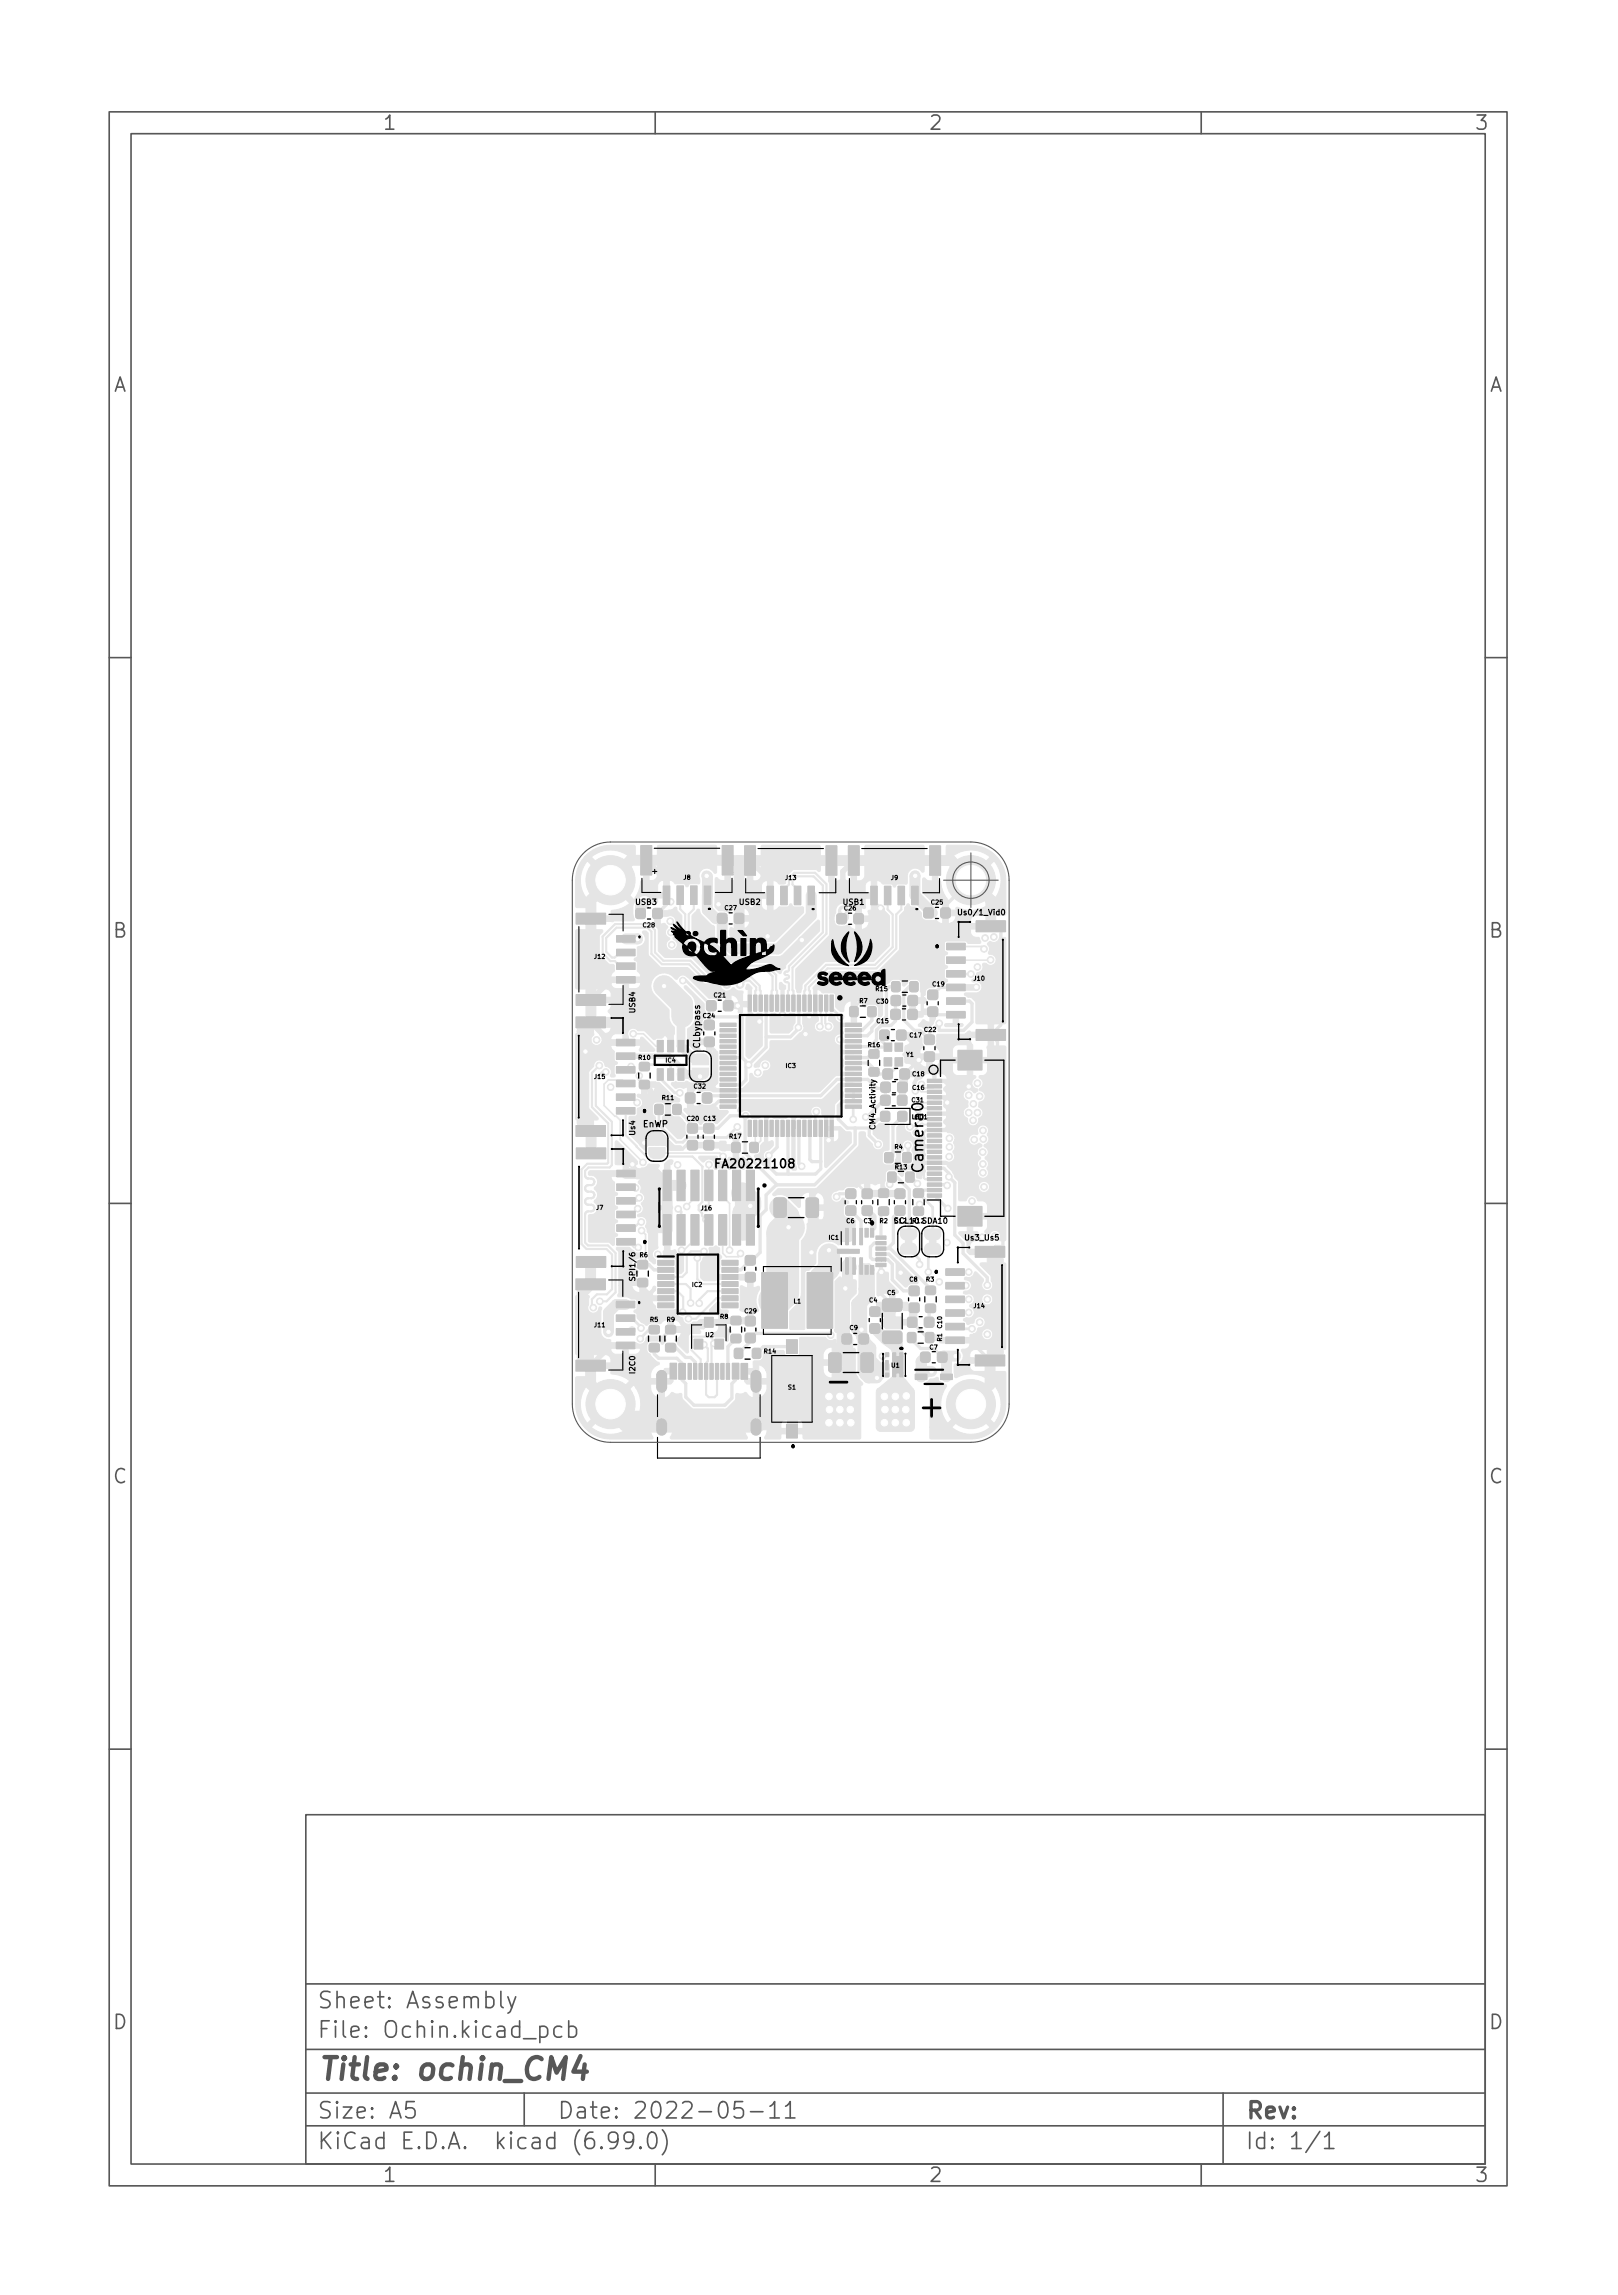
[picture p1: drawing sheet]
<svg xmlns="http://www.w3.org/2000/svg" width="148mm" height="210mm" viewBox="0 0 148 210" stroke-linecap="round" stroke-linejoin="round" font-family="sans-serif">
<defs><g id="words">
<g font-size="2.8">
<text x="76.3" y="127.5">-</text>
<text x="84.5" y="129.9">+</text>
</g>
<text font-size="2.8" fill="#575757" x="29" y="190.6">Title: ochin_CM4</text>
<g font-size="2.1" fill="#575757">
<text x="29" y="184">Sheet: Assembly</text>
<text x="29" y="186.7">File: Ochin.kicad_pcb</text>
<text x="29" y="196.9">KiCad E.D.A. kicad (6.99.0)</text>
<text x="29" y="194.1">Size: A5</text>
<text x="51" y="194.1">Date: 2022-05-11</text>
<text x="114" y="194.1">Rev:</text>
<text x="114" y="196.9">Id: 1/1</text>
</g>
<g font-size="1.8" fill="#575757">
<text x="35" y="11.9">1</text>
<text x="85" y="11.9">2</text>
<text x="135" y="11.9">3</text>
<text x="10.3" y="35.9">A</text>
<text x="136.4" y="35.9">A</text>
<text x="10.3" y="85.9">B</text>
<text x="136.4" y="85.9">B</text>
<text x="10.3" y="135.9">C</text>
<text x="136.4" y="135.9">C</text>
<text x="10.3" y="185.9">D</text>
<text x="136.4" y="185.9">D</text>
<text x="35" y="199.9">1</text>
<text x="85" y="199.9">2</text>
<text x="135" y="199.9">3</text>
</g>
<text font-size="1.4" x="84.5" y="107.1" transform="rotate(-90 84.5 107.1)">Camera0</text>
<text font-size="1.1" x="65.9" y="107">FA20221108</text>
<g font-size=".8">
<text x="64.1" y="96" transform="rotate(-90 64.1 96)">CLbypass</text>
<text x="58.8" y="103.3">EnWP</text>
</g>
<g font-size=".7">
<text x="58.2" y="82.9">USB3</text>
<text x="60.2" y="79.6" transform="rotate(-180 60.2 79.6)">+</text>
<text x="67.7" y="82.9">USB2</text>
<text x="77.2" y="82.9">USB1</text>
<text x="88" y="83.8">Us0/1_Vid0</text>
<text x="58.2" y="92.8" transform="rotate(-90 58.2 92.8)">USB4</text>
<text x="58.2" y="104" transform="rotate(-90 58.2 104)">Us4</text>
<text x="80.2" y="103.4" transform="rotate(-90 80.2 103.4)">CM4_Activity</text>
<text x="81.9" y="112.1">SCL10 SDA10</text>
<text x="88.4" y="113.6">Us3_Us5</text>
<text x="58.2" y="117.1" transform="rotate(-90 58.2 117.1)">SPI1/6</text>
<text x="58.2" y="125.8" transform="rotate(-90 58.2 125.8)">I2C0</text>
</g>
<g font-size=".6">
<text x="62.6" y="80.6">J8</text>
<text x="66.4" y="83.4">C27</text>
<text x="71.9" y="80.6">J13</text>
<text x="77.3" y="83.4">C26</text>
<text x="81.6" y="80.6">J9</text>
<text x="85.3" y="82.9">C25</text>
<text x="54.4" y="87.8">J12</text>
<text x="58.9" y="85">C28</text>
<text x="89.2" y="89.8">J10</text>
<text x="64.4" y="93.3">C24</text>
<text x="65.4" y="91.4">C21</text>
<text x="78.7" y="91.9">R7</text>
<text x="79.5" y="95.9">R16</text>
<text x="80.2" y="90.8">R15</text>
<text x="80.3" y="91.9">C30</text>
<text x="80.3" y="93.7">C15</text>
<text x="83.3" y="95">C17</text>
<text x="84.7" y="94.5">C22</text>
<text x="85.4" y="90.4">C19</text>
<text x="54.4" y="98.8">J15</text>
<text x="58.5" y="97.1">R10</text>
<text x="60.7" y="100.8">R11</text>
<text x="61" y="97.3">IC4</text>
<text x="63.6" y="99.7">C32</text>
<text x="72" y="97.8">IC3</text>
<text x="83" y="96.8">Y1</text>
<text x="83.5" y="101">C31</text>
<text x="83.6" y="99.8">C16</text>
<text x="83.6" y="98.6">C18</text>
<text x="62.9" y="102.7">C20</text>
<text x="64.5" y="102.7">C13</text>
<text x="66.8" y="104.3">R17</text>
<text x="81.9" y="105.3">R4</text>
<text x="82" y="107.1">R13</text>
<text x="83.5" y="102.5">LED1</text>
<text x="54.6" y="110.8">J7</text>
<text x="64.2" y="110.9">J16</text>
<text x="75.9" y="113.6">IC1</text>
<text x="77.5" y="112.1">C6</text>
<text x="79.1" y="112.1">C3</text>
<text x="80.6" y="112.1">R2</text>
<text x="81.9" y="112.1">C12</text>
<text x="83.6" y="112.1">R12</text>
<text x="58.6" y="115.2">R6</text>
<text x="63.4" y="117.9">IC2</text>
<text x="72.7" y="119.4">L1</text>
<text x="79.6" y="119.3">C4</text>
<text x="81.3" y="118.6">C5</text>
<text x="83.3" y="117.4">C8</text>
<text x="84.8" y="117.4">R3</text>
<text x="89.2" y="119.8">J14</text>
<text x="54.4" y="121.6">J11</text>
<text x="59.5" y="121.1">R5</text>
<text x="61.1" y="121.1">R9</text>
<text x="64.6" y="122.5">U2</text>
<text x="66" y="120.8">R8</text>
<text x="68.2" y="120.3">C29</text>
<text x="70" y="124">R14</text>
<text x="77.8" y="121.8">C9</text>
<text x="81.6" y="125.3">U1</text>
<text x="85.1" y="123.6">C7</text>
<text x="86.3" y="122.9" transform="rotate(-90 86.3 122.9)">R1</text>
<text x="86.3" y="121.7" transform="rotate(-90 86.3 121.7)">C10</text>
<text x="72.2" y="127.3">S1</text>
</g>
</g></defs>
<g fill="#e5e5e5" stroke="#e5e5e5" stroke-width=".09">
<path d="M85.1 113.5h.6v.5h-.6z"/>
<path d="M82.9 113.5h.6v.5h-.6z"/>
<path d="M83.8 125.9h1.1v.5h-1.1z"/>
<path d="M86.1 125.9h1.1v.5h-1.1z"/>
<path d="M63.4 97.9h1.5v.5l-.1 .3-.3 .1-.6 .1a.5 .5 0 0 1-.5-.5z"/>
<path d="M63.5 96.7a.87 .87 0 0 1 .9-.1 .5 .5 0 0 1 .5 .5v.5h-1.5v-.6z"/>
<path d="M59.4 105.1h1.5v.5a.5 .5 0 0 1-.5 .5h-.6l-.3-.1-.1-.3z"/>
<path d="M59.5 104a.87 .87 0 0 1 .9-.2 .5 .5 0 0 1 .5 .5v.5h-1.5v-.5z"/>
<path d="M84.7 112.6h1.5v.6l-.2 .2a.87 .87 0 0 1-.8 .2 .5 .5 0 0 1-.5-.5z"/>
<path d="M84.8 114.1l.4-.2 .7 .1 .3 .3v.6h-1.5v-.6z"/>
<path d="M82.5 112.6h1.5l-.1 .7-.3 .3h-.6l-.3-.1-.2-.3z"/>
<path d="M82.6 114.1a.87 .87 0 0 1 .9-.2 .5 .5 0 0 1 .5 .5v.5h-1.5v-.6z"/>
<path d="M68.7 104.7h.7v.8h-.7z"/>
<path d="M67.1 104.7h.6v.8h-.6z"/>
<path d="M84.8 117.9h.8v.7h-.8z"/>
<path d="M84.8 119.5h.8v.7h-.8z"/>
<path d="M56.5 85.7h1.7v.6h-1.7z"/>
<path d="M56.5 87h1.7v.6h-1.7z"/>
<path d="M56.5 88.2h1.7v.6h-1.7z"/>
<path d="M56.5 89.5h1.7v.6h-1.7z"/>
<path d="M52.8 83.7h2.7v1h-2.7z"/>
<path d="M52.8 91.1h2.7v1h-2.7z"/>
<path d="M80.5 110.6h.8v.7h-.8z"/>
<path d="M80.5 109h.8v.7h-.8z"/>
<path d="M61.4 124.9h.6v1.4h-.6z"/>
<path d="M62.2 124.9h.6v1.5h-.6z"/>
<path d="M63.5 124.9h.3v1.5h-.3z"/>
<path d="M64.5 124.9h.3v1.5h-.3z"/>
<path d="M65 124.9h.3v1.5h-.3z"/>
<path d="M66 124.9h.3v1.5h-.3z"/>
<path d="M67.9 124.9h.6v1.5h-.6z"/>
<path d="M67.1 124.9h.6v1.4h-.6z"/>
<path d="M66.5 124.9h.3v1.5h-.3z"/>
<path d="M65.5 124.9h.3v1.5h-.3z"/>
<path d="M64 124.9h.3v1.5h-.3z"/>
<path d="M63 124.9h.3v1.5h-.3z"/>
<path d="M83.2 91.3l.2-.1 .6 .1v.1v.7h-.2h-.6l-.1-.2z"/>
<path d="M81.7 91.3l.1-.1 .6 .1 .1 .1-.1 .7h-.1h-.6l-.1-.2z"/>
<path d="M83.7 110.6h.8v.7h-.8z"/>
<path d="M83.7 109h.8v.7h-.8z"/>
<path d="M77.5 109l.2-.1 .6 .1 .1 .1-.1 .6-.1 .1-.7-.1-.1-.1z"/>
<path d="M77.5 110.5h.2h.6l.1 .2-.1 .6-.1 .1-.7-.1-.1-.2z"/>
<path d="M84.7 96.4h.2h.6l.1 .2-.1 .6-.1 .1-.7-.1-.1-.2z"/>
<path d="M84.7 94.9l.2-.1 .6 .1 .1 .1-.1 .6-.1 .1-.7-.1-.1-.1z"/>
<path d="M82.7 105.6h.7v.9h-.7z"/>
<path d="M81.1 105.6h.6v.9h-.6z"/>
<path d="M82.3 99.2l.1-.1 .6 .1 .1 .2-.1 .6-.1 .1-.6-.1-.1-.1z"/>
<path d="M80.7 99.2l.2-.1 .6 .1v.2v.6l-.2 .1-.6-.1-.1-.1z"/>
<path d="M86.7 86.4h1.7v.6h-1.7z"/>
<path d="M86.7 87.7h1.7v.6h-1.7z"/>
<path d="M86.7 88.9h1.7v.6h-1.7z"/>
<path d="M86.7 90.2h1.7v.6h-1.7z"/>
<path d="M86.7 91.4h1.7v.6h-1.7z"/>
<path d="M86.7 92.7h1.7v.6h-1.7z"/>
<path d="M89.4 84.4h2.7v1h-2.7z"/>
<path d="M89.4 94.3h2.7v1h-2.7z"/>
<path d="M68.3 107.2h.8v2.8h-.8z"/>
<path d="M68.3 111.3h.8v2.8h-.8z"/>
<path d="M67.1 107.2h.7v2.8h-.7z"/>
<path d="M67.1 111.3h.7v2.8h-.7z"/>
<path d="M65.8 107.2h.8v2.8h-.8z"/>
<path d="M65.8 111.3h.8v2.8h-.8z"/>
<path d="M64.5 107.2h.8v2.8h-.8z"/>
<path d="M64.5 111.3h.8v2.8h-.8z"/>
<path d="M63.3 107.2h.7v2.8h-.7z"/>
<path d="M63.3 111.3h.7v2.8h-.7z"/>
<path d="M62 107.2h.7v2.8h-.7z"/>
<path d="M62 111.3h.7v2.8h-.7z"/>
<path d="M60.7 107.2h.8v2.8h-.8z"/>
<path d="M60.7 111.3h.8v2.8h-.8z"/>
<path d="M61.7 101.2h.6v.9h-.6z"/>
<path d="M60 101.2h.7v.9h-.7z"/>
<path d="M83.3 117.9l.2-.1 .6 .1 .1 .1-.1 .6-.1 .1-.7-.1-.1-.1z"/>
<path d="M83.3 119.4h.2h.6l.1 .2-.1 .6-.1 .1-.7-.1-.1-.2z"/>
<path d="M64.5 103l.2-.1 .6 .1 .1 .1-.1 .6-.1 .1-.7-.1-.1-.1z"/>
<path d="M64.5 104.5h.2h.6l.1 .2-.1 .6-.1 .1-.7-.1-.1-.2z"/>
<path d="M79.7 112.5h.3v.8h-.3z"/>
<path d="M79.2 112.5h.3v.8h-.3z"/>
<path d="M78.7 112.5h.3v1.5h-.3z"/>
<path d="M78.1 112.5h.2v1.5h-.2z"/>
<path d="M77.4 112.5h.3v1.5h-.3z"/>
<path d="M76.7 114.5h2v.3h-2z"/>
<path d="M77.4 115.2h.3v1.5h-.3z"/>
<path d="M78.1 115.2h.2v1.5h-.2z"/>
<path d="M78.7 115.2h.3v1.5h-.3z"/>
<path d="M79.2 115.9h.3v.8h-.3z"/>
<path d="M79.7 115.9h.3v.8h-.3z"/>
<path d="M80.2 115.7h.9v.3h-.9z"/>
<path d="M80.2 115.2h.9v.3h-.9z"/>
<path d="M80.2 114.7h.9v.3h-.9z"/>
<path d="M80.2 114.2h.9v.3h-.9z"/>
<path d="M80.2 113.7h.9v.3h-.9z"/>
<path d="M80.2 113.2h.9v.3h-.9z"/>
<path d="M79 110.5h.2h.6l.1 .2-.1 .6-.1 .1-.7-.1-.1-.2z"/>
<path d="M79 109l.2-.1 .6 .1 .1 .1-.1 .6-.1 .1-.7-.1-.1-.1z"/>
<path d="M69.8 116.6h2.3v5.1h-2.3z"/>
<path d="M73.9 116.6h2.4v5.1h-2.4z"/>
<path d="M58.3 83.3l.1-.1 .6 .1 .1 .1-.1 .7-.1 .1-.6-.1-.1-.2z"/>
<path d="M59.8 83.3l.2-.1 .6 .1 .1 .1-.1 .7-.2 .1-.6-.1v-.2z"/>
<path d="M82 110.5h.2h.6l.1 .2-.1 .6-.1 .1-.7-.1-.1-.2z"/>
<path d="M82 109l.2-.1 .6 .1 .1 .1-.1 .6-.1 .1-.7-.1-.1-.1z"/>
<path d="M66.3 91.7h.2h.6v.2v.6l-.2 .1-.6-.1-.1-.1z"/>
<path d="M64.8 91.7h.1h.6l.1 .2-.1 .6-.1 .1-.6-.1-.1-.1z"/>
<path d="M82.3 101.9l.1-.1 .6 .1 .1 .1-.1 .7-.1 .1-.6-.1-.1-.2z"/>
<path d="M80.7 101.9l.1-.1 .6 .1 .1 .1-.1 .7-.1 .1-.6-.1-.1-.2z"/>
<path d="M76 91.2h.3v1.4h-.3z"/>
<path d="M75.5 91.2h.3v1.4h-.3z"/>
<path d="M75 91.2h.3v1.4h-.3z"/>
<path d="M74.5 91.2h.3v1.4h-.3z"/>
<path d="M74 91.2h.3v1.4h-.3z"/>
<path d="M73.5 91.2h.3v1.4h-.3z"/>
<path d="M73 91.2h.3v1.4h-.3z"/>
<path d="M72.5 91.2h.3v1.4h-.3z"/>
<path d="M72 91.2h.3v1.4h-.3z"/>
<path d="M71.5 91.2h.3v1.4h-.3z"/>
<path d="M71 91.2h.3v1.4h-.3z"/>
<path d="M70.5 91.2h.3v1.4h-.3z"/>
<path d="M70 91.2h.3v1.4h-.3z"/>
<path d="M69.5 91.2h.3v1.4h-.3z"/>
<path d="M69 91.2h.3v1.4h-.3z"/>
<path d="M68.5 91.2h.3v1.4h-.3z"/>
<path d="M65.9 93.7h1.5v.3h-1.5z"/>
<path d="M65.9 94.2h1.5v.3h-1.5z"/>
<path d="M65.9 94.7h1.5v.3h-1.5z"/>
<path d="M65.9 95.2h1.5v.3h-1.5z"/>
<path d="M65.9 95.7h1.5v.3h-1.5z"/>
<path d="M65.9 96.2h1.5v.3h-1.5z"/>
<path d="M65.9 96.7h1.5v.3h-1.5z"/>
<path d="M65.9 97.2h1.5v.3h-1.5z"/>
<path d="M65.9 97.7h1.5v.3h-1.5z"/>
<path d="M65.9 98.2h1.5v.3h-1.5z"/>
<path d="M65.9 98.7h1.5v.3h-1.5z"/>
<path d="M65.9 99.2h1.5v.3h-1.5z"/>
<path d="M65.9 99.7h1.5v.3h-1.5z"/>
<path d="M65.9 100.2h1.5v.3h-1.5z"/>
<path d="M65.9 100.7h1.5v.3h-1.5z"/>
<path d="M65.9 101.2h1.5v.3h-1.5z"/>
<path d="M68.5 102.6h.3v1.5h-.3z"/>
<path d="M69 102.6h.3v1.5h-.3z"/>
<path d="M69.5 102.6h.3v1.5h-.3z"/>
<path d="M70 102.6h.3v1.5h-.3z"/>
<path d="M70.5 102.6h.3v1.5h-.3z"/>
<path d="M71 102.6h.3v1.5h-.3z"/>
<path d="M71.5 102.6h.3v1.5h-.3z"/>
<path d="M72 102.6h.3v1.5h-.3z"/>
<path d="M72.5 102.6h.3v1.5h-.3z"/>
<path d="M73 102.6h.3v1.5h-.3z"/>
<path d="M73.5 102.6h.3v1.5h-.3z"/>
<path d="M74 102.6h.3v1.5h-.3z"/>
<path d="M74.5 102.6h.3v1.5h-.3z"/>
<path d="M75 102.6h.3v1.5h-.3z"/>
<path d="M75.5 102.6h.3v1.5h-.3z"/>
<path d="M76 102.6h.3v1.5h-.3z"/>
<path d="M77.4 101.2h1.5v.3h-1.5z"/>
<path d="M77.4 100.7h1.5v.3h-1.5z"/>
<path d="M77.4 100.2h1.5v.3h-1.5z"/>
<path d="M77.4 99.7h1.5v.3h-1.5z"/>
<path d="M77.4 99.2h1.5v.3h-1.5z"/>
<path d="M77.4 98.7h1.5v.3h-1.5z"/>
<path d="M77.4 98.2h1.5v.3h-1.5z"/>
<path d="M77.4 97.7h1.5v.3h-1.5z"/>
<path d="M77.4 97.2h1.5v.3h-1.5z"/>
<path d="M77.4 96.7h1.5v.3h-1.5z"/>
<path d="M77.4 96.2h1.5v.3h-1.5z"/>
<path d="M77.4 95.7h1.5v.3h-1.5z"/>
<path d="M77.4 95.2h1.5v.3h-1.5z"/>
<path d="M77.4 94.7h1.5v.3h-1.5z"/>
<path d="M77.4 94.2h1.5v.3h-1.5z"/>
<path d="M77.4 93.7h1.5v.3h-1.5z"/>
<path d="M85 90.8l.2-.1 .6 .1 .1 .1-.1 .6-.1 .1-.7-.1-.1-.1z"/>
<path d="M85 92.3l.2-.1 .6 .1 .1 .2-.1 .6h-.1h-.7l-.1-.2z"/>
<path d="M84.6 83.2h.2h.6l.1 .2-.1 .6-.1 .1-.7-.1v-.1z"/>
<path d="M86.2 83.2h.2h.6v.2v.6l-.2 .1-.6-.1-.1-.1z"/>
<path d="M83.3 90h.7v.8h-.7z"/>
<path d="M81.7 90h.7v.8h-.7z"/>
<path d="M84.4 123.9h.1h.6l.1 .2-.1 .6-.1 .1-.6-.1-.1-.1z"/>
<path d="M85.9 123.9h.2h.6v.2v.6l-.2 .1-.6-.1-.1-.1z"/>
<path d="M64.5 95.1l.2-.1 .7 .1v.1v.6l-.2 .1-.7-.1v-.1z"/>
<path d="M64.5 93.5h.2h.7v.2v.6l-.2 .1-.7-.1v-.2z"/>
<path d="M74 81.2h.6v1.7h-.6z"/>
<path d="M72.7 81.2h.6v1.7h-.6z"/>
<path d="M71.5 81.2h.6v1.7h-.6z"/>
<path d="M70.2 81.2h.6v1.7h-.6z"/>
<path d="M75.6 77.5h1v2.7h-1z"/>
<path d="M68.2 77.5h1v2.7h-1z"/>
<path d="M70.9 109.8l.9-.1 .2 .2v1.4l-.1 .2h-.8l-.2-.1v-1.4z"/>
<path d="M73.9 109.8l.8-.1 .2 .2 .1 1.4-.2 .2h-.7l-.3-.1v-1.4z"/>
<path d="M63 104.5h.2h.6l.1 .2-.1 .6-.1 .1-.7-.1-.1-.2z"/>
<path d="M63 103l.2-.1 .6 .1 .1 .1-.1 .6-.1 .1-.7-.1-.1-.1z"/>
<path d="M59.5 123.1h.8v.7h-.8z"/>
<path d="M59.5 121.5h.8v.7h-.8z"/>
<path d="M83.5 81.2h.6v1.7h-.6z"/>
<path d="M82.2 81.2h.6v1.7h-.6z"/>
<path d="M81 81.2h.6v1.7h-.6z"/>
<path d="M79.7 81.2h.6v1.7h-.6z"/>
<path d="M85.1 77.5h1v2.7h-1z"/>
<path d="M77.7 77.5h1v2.7h-1z"/>
<path d="M58.6 97.4h.8v.7h-.8z"/>
<path d="M58.6 99h.8v.7h-.8z"/>
<path d="M81 95.6h.7v.7h-.7z"/>
<path d="M81 96.9h.7v.8h-.7z"/>
<path d="M82 96.9h.7v.8h-.7z"/>
<path d="M82 95.6h.7v.7h-.7z"/>
<path d="M83 107.4h.7v.9h-.7z"/>
<path d="M81.3 107.4h.7v.9h-.7z"/>
<path d="M80.6 94.4h.2h.6v.2v.6l-.2 .1-.6-.1-.1-.1z"/>
<path d="M82.2 94.4h.1h.6l.1 .2-.1 .6-.1 .1-.6-.1-.1-.1z"/>
<path d="M72 130.5h1v1.2h-1z"/>
<path d="M72 122.7h1v1.3h-1z"/>
<path d="M83.2 92.5h.1h.6l.1 .2-.1 .6-.1 .1-.6-.1-.1-.1z"/>
<path d="M81.6 92.5h.2h.6l.1 .2-.1 .6-.2 .1-.6-.1v-.1z"/>
<path d="M56.4 101.5h1.7v.6h-1.7z"/>
<path d="M56.4 100.2h1.7v.6h-1.7z"/>
<path d="M56.4 99h1.7v.6h-1.7z"/>
<path d="M56.4 97.7h1.7v.6h-1.7z"/>
<path d="M56.4 96.5h1.7v.6h-1.7z"/>
<path d="M56.4 95.2h1.7v.6h-1.7z"/>
<path d="M52.7 103.1h2.7v1h-2.7z"/>
<path d="M52.7 93.2h2.7v1h-2.7z"/>
<path d="M80.9 122l.2-.1 1.4 .1 .1 .2v.7l-.2 .2h-1.4l-.2-.3z"/>
<path d="M80.9 119.1l.2-.1h1.4l.1 .2v.8l-.2 .1h-1.4l-.2-.2z"/>
<path d="M79.7 121.3h.2h.6l.1 .2-.1 .6-.1 .1-.7-.1-.1-.2z"/>
<path d="M79.7 119.8l.2-.1 .6 .1 .1 .1-.1 .6-.1 .1-.7-.1-.1-.1z"/>
<path d="M84.7 120.7h.2h.6v.2v.6l-.2 .1-.6-.1-.1-.1z"/>
<path d="M83.2 120.7h.1h.6l.1 .2-.1 .6-.1 .1-.6-.1-.1-.1z"/>
<path d="M62.8 100.2l.2-.1 .6 .1 .1 .1-.1 .7-.2 .1-.6-.1v-.2z"/>
<path d="M64.4 100.2l.1-.1 .6 .1 .1 .1-.1 .7-.1 .1-.6-.1-.1-.2z"/>
<path d="M60.2 115.5h1.5v.4h-1.5z"/>
<path d="M60.2 116.1h1.5v.5h-1.5z"/>
<path d="M60.2 116.8h1.5v.4h-1.5z"/>
<path d="M60.2 117.4h1.5v.5h-1.5z"/>
<path d="M60.2 118.1h1.5v.4h-1.5z"/>
<path d="M60.2 118.7h1.5v.5h-1.5z"/>
<path d="M60.2 119.4h1.5v.4h-1.5z"/>
<path d="M66.1 119.4h1.5v.4h-1.5z"/>
<path d="M66.1 118.7h1.5v.5h-1.5z"/>
<path d="M66.1 118.1h1.5v.4h-1.5z"/>
<path d="M66.1 117.4h1.5v.5h-1.5z"/>
<path d="M66.1 116.8h1.5v.4h-1.5z"/>
<path d="M66.1 116.1h1.5v.5h-1.5z"/>
<path d="M66.1 115.5h1.5v.4h-1.5z"/>
<path d="M77.8 92.3h.7v.8h-.7z"/>
<path d="M79.5 92.3h.7v.8h-.7z"/>
<path d="M86.6 116.2h1.7v.6h-1.7z"/>
<path d="M86.6 117.5h1.7v.6h-1.7z"/>
<path d="M86.6 118.7h1.7v.6h-1.7z"/>
<path d="M86.6 120h1.7v.6h-1.7z"/>
<path d="M86.6 121.2h1.7v.6h-1.7z"/>
<path d="M86.6 122.5h1.7v.6h-1.7z"/>
<path d="M89.3 114.2h2.7v1h-2.7z"/>
<path d="M89.3 124.1h2.7v1h-2.7z"/>
<path d="M56.5 113.5h1.7v.6h-1.7z"/>
<path d="M56.5 112.2h1.7v.6h-1.7z"/>
<path d="M56.5 111h1.7v.6h-1.7z"/>
<path d="M56.5 109.7h1.7v.6h-1.7z"/>
<path d="M56.5 108.5h1.7v.6h-1.7z"/>
<path d="M56.5 107.2h1.7v.6h-1.7z"/>
<path d="M52.8 115.1h2.7v1h-2.7z"/>
<path d="M52.8 105.2h2.7v1h-2.7z"/>
<path d="M83.1 122.1h.7v.9h-.7z"/>
<path d="M84.8 122.1h.7v.9h-.7z"/>
<path d="M67.3 123.6h.7v.8h-.7z"/>
<path d="M68.9 123.6h.7v.8h-.7z"/>
<path d="M81.7 123.9h.3v.4h-.3z"/>
<path d="M82.4 125.8h.3v.3h-.3z"/>
<path d="M81.7 124.3h1v1.5h-1z"/>
<path d="M81.7 125.8h.3v.3h-.3z"/>
<path d="M82.4 123.9h.3v.4h-.3z"/>
<path d="M81.1 123.9h.3v.4h-.3z"/>
<path d="M81.1 125.8h.3v.3h-.3z"/>
<path d="M81.1 124.6h.2v.9h-.2z"/>
<path d="M79.6 96.2h.8v.7h-.8z"/>
<path d="M79.6 97.9h.8v.6h-.8z"/>
<path d="M82.2 100.4l.2-.1 .6 .1 .1 .2-.1 .6-.2 .1-.6-.1v-.1z"/>
<path d="M80.7 100.4l.1-.1 .7 .1v.2v.6l-.2 .1-.6-.1-.1-.1z"/>
<path d="M68.3 122.2l.2-.1 .6 .1 .1 .2-.1 .6h-.1h-.7l-.1-.2z"/>
<path d="M68.3 120.6h.2h.6l.1 .2-.1 .6-.1 .1-.7-.1-.1-.1z"/>
<path d="M78.7 122.3l.2-.1 .6 .1v.1v.7h-.2h-.6l-.1-.2z"/>
<path d="M77.2 122.3l.1-.1 .6 .1 .1 .1-.1 .7h-.1h-.6l-.1-.2z"/>
<path d="M80.3 127.3l.3-.2h2.7l.4 .2v.2v3.2l-.1 .4h-.3h-2.7l-.3-.1-.1-.3v-3.2z"/>
<path d="M75.2 127.3l.4-.2h2.7l.3 .2 .1 .2v3.2l-.2 .4h-.2h-2.7l-.4-.1v-.3v-3.2z"/>
<path d="M78.9 124l.8-.1 .3 .2v1.4l-.2 .2h-.7l-.3-.1v-1.4z"/>
<path d="M76 124l.8-.1 .2 .2v1.4l-.1 .2h-.8l-.2-.1v-1.4z"/>
<path d="M64.5 81.2h.6v1.7h-.6z"/>
<path d="M63.2 81.2h.6v1.7h-.6z"/>
<path d="M62 81.2h.6v1.7h-.6z"/>
<path d="M60.7 81.2h.6v1.7h-.6z"/>
<path d="M66.1 77.5h1v2.7h-1z"/>
<path d="M58.7 77.5h1v2.7h-1z"/>
<path d="M84.9 98.9h1.3v.3h-1.3z"/>
<path d="M84.9 99.4h1.3v.3h-1.3z"/>
<path d="M84.9 99.9h1.3v.3h-1.3z"/>
<path d="M84.9 100.4h1.3v.3h-1.3z"/>
<path d="M84.9 100.9h1.3v.3h-1.3z"/>
<path d="M84.9 101.4h1.3v.3h-1.3z"/>
<path d="M84.9 101.9h1.3v.3h-1.3z"/>
<path d="M84.9 102.4h1.3v.3h-1.3z"/>
<path d="M84.9 102.9h1.3v.3h-1.3z"/>
<path d="M84.9 103.4h1.3v.3h-1.3z"/>
<path d="M84.9 103.9h1.3v.3h-1.3z"/>
<path d="M84.9 104.4h1.3v.3h-1.3z"/>
<path d="M84.9 104.9h1.3v.3h-1.3z"/>
<path d="M84.9 105.4h1.3v.3h-1.3z"/>
<path d="M84.9 105.9h1.3v.3h-1.3z"/>
<path d="M84.9 106.4h1.3v.3h-1.3z"/>
<path d="M84.9 106.9h1.3v.3h-1.3z"/>
<path d="M84.9 107.4h1.3v.3h-1.3z"/>
<path d="M84.9 107.9h1.3v.3h-1.3z"/>
<path d="M84.9 108.4h1.3v.3h-1.3z"/>
<path d="M84.9 108.9h1.3v.3h-1.3z"/>
<path d="M84.9 109.4h1.3v.3h-1.3z"/>
<path d="M87.7 110.5h2.2v1.8h-2.2z"/>
<path d="M87.7 96.2h2.2v1.8h-2.2z"/>
<path d="M63.6 122.7h.8v.9h-.8z"/>
<path d="M65.5 122.7h.8v.9h-.8z"/>
<path d="M64.5 120.7h.8v.9h-.8z"/>
<path d="M67 122.3h.8v.7h-.8z"/>
<path d="M67 120.6h.8v.7h-.8z"/>
<path d="M80.9 98l.2-.1 .6 .1v.1v.7l-.2 .1-.6-.1-.1-.2z"/>
<path d="M82.5 98l.1-.1 .6 .1 .1 .1-.1 .7-.1 .1-.6-.1-.1-.2z"/>
<path d="M61 123.1h.8v.7h-.8z"/>
<path d="M61 121.5h.8v.7h-.8z"/>
<path d="M56.4 119.2h1.7v.6h-1.7z"/>
<path d="M56.4 120.5h1.7v.6h-1.7z"/>
<path d="M56.4 121.7h1.7v.6h-1.7z"/>
<path d="M56.4 123h1.7v.6h-1.7z"/>
<path d="M52.7 117.2h2.7v1h-2.7z"/>
<path d="M52.7 124.6h2.7v1h-2.7z"/>
<path d="M68.3 115.1l.2-.1 .6 .1 .1 .1-.1 .6-.1 .1-.7-.1-.1-.1z"/>
<path d="M68.3 116.6h.2h.6l.1 .2-.1 .6-.1 .1-.7-.1-.1-.2z"/>
<path d="M76.7 83.8l.1-.1 .7 .1v.1v.7h-.2h-.6l-.1-.2z"/>
<path d="M78.2 83.8l.2-.1 .6 .1 .1 .1-.1 .7h-.2h-.6v-.2z"/>
<path d="M65.8 83.7h.1h.6l.1 .2-.1 .6-.1 .1-.6-.1-.1-.1z"/>
<path d="M67.3 83.7h.2h.6v.2v.6l-.2 .1-.6-.1-.1-.1z"/>
<path d="M62.1 95.3h.5v1.1h-.5z"/>
<path d="M61.1 95.3h.6v1.1h-.6z"/>
<path d="M60.2 95.3h.5v1.1h-.5z"/>
<path d="M60.2 97.9h.5v1.1h-.5z"/>
<path d="M61.1 97.9h.6v1.1h-.6z"/>
<path d="M62.1 97.9h.5v1.1h-.5z"/>
<path d="M58.4 115.5h.9v.7h-.9z"/>
<path d="M58.4 117.2h.9v.6h-.9z"/>
<path d="M80.7 122.9l1.9-.1 .1 1.5h-.9l-.2-.7z"/>
<path d="M52.7 118.7h1.2v.8a.53 .53 0 0 0 .3 .8 .53 .53 0 0 0 .7-.5 .17 .17 0 0 1 .2 0 .17 .17 0 0 1-.1 .3v2l.2 .4 .3 .2h.4v.3h2.3a.57 .57 0 0 0 .7 .1 .57 .57 0 0 0 .3-.6l.2-.1h.8l.3-.1 .3 .4a.14 .14 0 0 1 .2 .1 .14 .14 0 0 1-.1 .1l-.2 .3-.4-.3h-.8l-.2 .1-.1 .2 .1 .7 .7 .8 .4 .2-.1 .1-.3 .2-.2 .2-.2 .4v.5h1.9l.1 .1v.2l-.2 .2h-.6v1.3l.3-.2 .4-.3 .4 .1h.4h.1l.1 .5 .9 .9h3.1l.8-.8 .1-.6h.6l.2-.1 .6 .4 .7 .1 .4-.3 .3-.3v-.7h-.7v1.3h-.5v-1.3h-.6a.28 .28 0 0 1-.2-.2 .28 .28 0 0 1 .1-.3h1.9v-.5l-.1-.3h5.3a.73 .73 0 0 0 .8 .7h.5a.72 .72 0 0 0 .8-.7v-.4h-.8v1.1h-.5v-1.1h-.8v.4h-5.3l-.3-.3-.3-.2v1.3h-.5v-.4h-1l-.1-.1 .1-.4h1v-.7h.6l.2-.1h6.4v-1.2a.75 .75 0 0 0-.8 .7v.5h-5.6l.1-.2v-.5l.2-.2h1.6l.1 .1v.3l.1 .1h1.2l.1-.2v-1.4l.1-.1h2.2l.1 .1a.55 .55 0 0 0 .9 .1l.1 .1 .1 .6v1.2h.8v-.6l-.2-.4v-1.9l-.3 .1-.4 .3a.21 .21 0 0 1-.2-.1 .21 .21 0 0 1 .1-.3v-4.3l.2-.3a.18 .18 0 0 1 .2-.1 .18 .18 0 0 1 .2 .1l.2 .1h1l.1 .2v1.1l-.6 .6-.1 .3v2.4l.1 1.9 .4-.2 .1 .2v2.1l.3 .5 .4 .5v.1h-.2v4.8l-.1 .1h-5h-.2v-.4h-2l-.1 .4h-1.3l-.1-.1 .2-.5v-.2h-2v.2l.2 .5-.1 .1h-6.8l-.1-.1 .2-.5v-.2h-2v.2l.2 .5-.1 .1h-3.8a3.2 3.2 0 0 1-2.4-1h.7a2.74 2.74 0 0 0 3.4 0h15.9v-.5l-.2-.3h-.2h-.3v.8h-.5v-.8h-.4l-.2 .1-.2 .3v.4h-13.9h.1l-.3-.3h12.8a.98 .98 0 0 0-.7-1v1h-.5v-1a.95 .95 0 0 0-.8 1h-6.6v-.1a.96 .96 0 0 0-.8-.9v1h-.5v-1a.99 .99 0 0 0-.7 1h-2.2l-1.5-1.5-1.7 1.8h-.7a3.2 3.2 0 0 1-.8-2.1l.4-.1 .2 1 .5 .8 1.7-1.8h.8l1.7 1.8a2.73 2.73 0 0 0 .2-3.3h1.4l.1 .4 .2 .3 .4 .3v-1.3h-.7v.3h-1.4l-.2-.2-1.7 1.7h-.8l-1.7-1.7-.5 .7-.2 1h-.4v-2.1h1.5l1.7 1.8 1.8-1.8-.8-.4-.9-.2-.1-.5h-1.6v.7l.1 .2-.2 .2h-1.5l.1-.4h1v-1.3h2.1v-.4l-.4-.3h-1.2v.7h-.5v-.7h-1l-.1-.5h3.2l.2 .3 .3 .2h1.8l.3-.2 .1-.3v-.1h-1.1v.6h-.5v-.6h-1.1v.1h-3.2z"/>
<path d="M90.5 86.4l.2-.1a.59 .59 0 0 0 .9-.4h.4l.1 .1v7.7l-.1 .1h-1v2h1l.1 .1v17.7l-.5 .1-.1-.2 .1-.3a.52 .52 0 0 0-.5-.5 .52 .52 0 0 0-.5 .5h-.2l-.1-.2a.15 .15 0 0 1-.1-.2 .15 .15 0 0 1 .1-.1l.1-.3v-.7h-1.3v1.1l.5 .1-.2 .5a.2 .2 0 0 1 0 .2 .2 .2 0 0 1-.2 .1l-.3 .3-.1 .4 2.1 .1v1.2h1.1l.1 .1v7.7l-.1 .1h-1.1v2h1.1l.1 .1v3a3.2 3.2 0 0 1-3.2 3.1h-3.6h-.1l-.1-1h2.1a2.7 2.7 0 0 0 3.5-.1l-1.8-1.7-1.7 1.8h-2.1v-3.9h-.3l-.1-.1 .4-.4 .6-.2a.28 .28 0 0 1 .3 .3l.6 .4 .1 .1a2.74 2.74 0 0 0 .1 3.4l1.7-1.8h.8l1.7 1.8a2.71 2.71 0 0 0 0-3.5l-1.7 1.7h-.8l-1.2-1.2v-.2l.3-.2 .1 .1 1.2 1.2 1.8-1.8-.8-.4-.7-.2h-.6l-1.1 .3-.1-1h1.4l.1 .3 .3 .1h1.2v-.7h-1.6v.3h-1.4v-.2l.6-.2 .2-.4h2.2v-.8h-1.2l-.3 .3-.1 .5h-.6l-.2-.7 .7-.2 .1-.5h-2.6h-.1l-.1-.2h-1l-.1-.1v-.4h.1h1l.1 .1v.1h2.7l.1-.2 1-.1a.51 .51 0 0 0 .7 .5 .51 .51 0 0 0 .1-.8 .51 .51 0 0 0-.8 .2v.1h-.8l.3-.2 .2-.4a.52 .52 0 0 0 .6-.4 .52 .52 0 0 0-.5-.6 .52 .52 0 0 0-.5 .6l-.6 .2-.2-.4a.16 .16 0 0 1-.2-.1 .18 .18 0 0 1 .3-.2 .54 .54 0 0 0 .7-.2 .54 .54 0 0 0-.3-.7 .13 .13 0 0 1-.1-.2 .13 .13 0 0 1 .1-.1l.2-.2 .1-.3h.7a.51 .51 0 0 0 .7 .5 .51 .51 0 0 0 .1-.8 .51 .51 0 0 0-.8 .2v.1h-.7v-.1a.56 .56 0 0 0-.8-.3 .18 .18 0 0 1-.2-.3 .18 .18 0 0 1 .3 0 .52 .52 0 0 0 .5-.6 .52 .52 0 0 0-.6-.5l-.1-.1 .1-.1a.67 .67 0 0 0 .8-.3v-.1l.2-.1 .6 .6v.3a.52 .52 0 0 0 .1 .7 .52 .52 0 0 0 .7 0 .52 .52 0 0 0 0-.8l-.1-.5-1-1 .2-.1h.5v-.8h-1.6l-.3-.2v-1l-.7-.7 .1-.2h.7v-1.5v-.1h1.8v-.9l-.4-.3h-.4a.54 .54 0 0 0-.5-.4 .54 .54 0 0 0-.5 .2l-.2 .2h-.5l-.1-.1v-1.2h1.8a.51 .51 0 0 0 .7 .5 .51 .51 0 0 0 .1-.8 .51 .51 0 0 0-.8 .2v.1h-1.8l-.1-.6-.3-.2-.2-.6-.4-.4-.1-.2h-2.3l.2 .3a.25 .25 0 0 1 .1 .3 .25 .25 0 0 1-.1 .2l-.2 .3a.15 .15 0 0 1 0 .1 .15 .15 0 0 1-.2 .1l-.2-.1-.1-.4a.39 .39 0 0 0-.3-.3 .59 .59 0 0 0-.9 .3v.2l-.1 .1-.4-.5a.8 .8 0 0 0-.8-.1l-.3 .2v.7l-.1 .4 .2 .6h1.4v.5h-3.4v-.5h1.5v-.7h-.2a.69 .69 0 0 1-.8 0v.7h-.5l-.1-.7-.3 .1-.3 .3-1-.1-.3 .3h-.4l-.4 .2a.52 .52 0 0 0-.1 .8 .52 .52 0 0 0 .8-.2h.2l.1 .1a.26 .26 0 0 1 .3 .3l-.3 .1-.1 .3v.7l.2 .2 .6 .1 .2 .3-.1 .1h-.9l-.3 .3-.1 1.6-.1 .2a1.22 1.22 0 0 0-1.3-.3 1.22 1.22 0 0 0-.8 1v1l-.6 .5-.3 .1-.1 .2v5.2h-1.3l-.1-1.6 .8-.9 .3-.7v-4.9l.4-.7 .1-.9 .2-.1h.5a.75 .75 0 0 0 .9-.7v-.4h-.9v1.1h-.5v-1.6h1.4v-.5a.75 .75 0 0 0-.9-.7v1.2h-.5v-1.2a.72 .72 0 0 0-.8 .7v.6l-.1 .1-1.3-1.1-.4-.1-.6 .2-.1-.2 .5-.5h3.3l.2-.1 3.8-3.8 .1-1.2v-.1h.5l.1 .5 .6 .7a.51 .51 0 0 0 .6 .4 .51 .51 0 0 0 .4-.5 .51 .51 0 0 0-.5-.5l-.4-.4v-.4l.6-.6 .8 .1v2.3l-.1 .1a.42 .42 0 0 0-.5 .4v.7a.7 .7 0 0 0 .9 .2 .53 .53 0 0 0 .3-.5l.1-.4h.3l.1 .7a.7 .7 0 0 0 .9 .2l.2-.1v-.2v-.6l-.1-.4 .1-.5a.52 .52 0 0 0-.7-.4 .52 .52 0 0 0-.2 .8l-.3 .5h-.3v-2.5l.4-.3h.3v.1a.62 .62 0 0 0 .6 .7 .52 .52 0 0 0 .4 .5 .52 .52 0 0 0 .6-.3h.1l.2 .3-.2 .3-.1 .3h1.2l.1 .1-.1 .2h-1.2l.2 .3a.25 .25 0 0 1 .1 .3 .25 .25 0 0 1-.1 .2l-.2 .4h2.3a.5 .5 0 0 0 .7-.4v-.2a.35 .35 0 0 1 0-.6v-.3l-.1-.2 .1-.3h1.3a.52 .52 0 0 0 .3 .5 .52 .52 0 0 0 .6-.2l.2 .1a.2 .2 0 0 1 .1 .3 .2 .2 0 0 1-.2 .1l-.2 .3 .1 .3 .2 .2v.2a.62 .62 0 0 0-.2 .9 .52 .52 0 0 0 .1 .7 .52 .52 0 0 0 .7 0 .52 .52 0 0 0 0-.7l.1-.4-.1-.3a.26 .26 0 0 1-.1-.4 .51 .51 0 0 0-.1-.9 .13 .13 0 0 1-.1-.2 .13 .13 0 0 1 .1-.1 .64 .64 0 0 0 .2-.9 .51 .51 0 0 0-.2-.8h-.3l-.2 .1-.2 .4a.21 .21 0 0 1 0 .2 .21 .21 0 0 1-.2 .1l-.4 .1-.2 .4h-1.3v-.4l-.2-.2h-.4l-.1-.1h-1.1l-.2-.1v-.2h.2h1.1v-.3l-.3-.3 .3-.4v-.2h-1.1l-.2-.1v-.2h2.8a.56 .56 0 0 0 .4 .5 .54 .54 0 0 0 .5 .7 .54 .54 0 0 0 .5-.6 .59 .59 0 0 0 .4-.6 .59 .59 0 0 0-.4-.5v-.4l.2-.1a.51 .51 0 0 0 .4-.5 .51 .51 0 0 0-.4-.5 .16 .16 0 0 1-.1-.2 .16 .16 0 0 1 .1-.1l.2-.2v-.3l-.4-.4 .1-.2h.5l.2-.2v-.9h-1.3v1.1l.3 .1-.1 .2a.51 .51 0 0 0-.3 .5 .51 .51 0 0 0 .4 .4 .23 .23 0 0 1 .1 .3 .23 .23 0 0 1-.3 .1 .51 .51 0 0 0-.6-.3 .51 .51 0 0 0-.4 .5 .75 .75 0 0 0 .5 .6 .52 .52 0 0 1-.3 .7l-.2 .3h-2.8h1.3l-.1-.4a.25 .25 0 0 1-.2-.2 .25 .25 0 0 1 .2-.3l.1-.3h-1.1l-.2-.1 .2-.2h1.1l-.1-.4a.25 .25 0 0 1-.2-.2 .25 .25 0 0 1 .2-.3l.1-.3h-1.1l-.2-.1v-.2h1.3v-.3l-.2-.2h-.8v.5h-.3v-.5h-.6l-.2 .1a.65 .65 0 0 1-.5 .5l-.2 .2a.17 .17 0 0 1-.2 .2 .17 .17 0 0 1-.1-.3l.2-.4h-.7v.6l-.2 .1v1.5l-.1 .1h-.4v-2.3l.2-.1 .1-.4 4.5-.1 .2 .3 .2 .1h1v-1.1h-1.4v.7h-3.4a.78 .78 0 0 0-.9-.7v-.3h1.2a.72 .72 0 0 0 .8 .7h.5a.72 .72 0 0 0 .7-.7h-.7v.6h-.5v-.6h-2v-.2h5.7v-1.2h-1l-.2 .2-.2 .2v.8l-4.4-.1a.23 .23 0 0 1-.1-.2 .23 .23 0 0 1 .1-.2l.1-.6 .4-.3 .2-.4h-1.2v-.4l.1-.1h1l.3 .2h.4l.3 .2 .2 .9-.3 .2-.2 .4h2l-.2-.4-.2-.2 .1-.5h3.1l.2 .4v1.1h1.3v-1l.1-.1v-.7h-1.6v.3h-3.1v-.6l.1-.1 2.4 .1 .4-.4 .2 .2h1.6v-.8h-1l-.1-.1-.1-1.9-.3-.4-.4-.1-.1-.1a.13 .13 0 0 1-.2-.1 .13 .13 0 0 1 .1-.1h1l.3-.1 .2-.3v-.4a.69 .69 0 0 0-.9-.3v-.1l.1-.1a.5 .5 0 0 0 .3-.5l.2-.1a.65 .65 0 0 0 .4-.8 .52 .52 0 0 1 .6 .1 .52 .52 0 0 0 .6-.5 .52 .52 0 0 0-.6-.5l-.1-.1 .1-.4-.2-.4z"/>
<path d="M60.8 125.4h1.1v.4l-1 .1z"/>
<path d="M56.5 114.3h1.1l.4 .3a.5 .5 0 0 0 .7 .1l.1 .1v.3v.1l-.3 .1a.71 .71 0 0 0-.6 .5 .82 .82 0 0 0 .5 .7v.1l-.4 .3-.1 .4h1.1l.1 1.1 .5-.1 .2-.4 .2-.1v.4l-.2 .3-.1 .2h1.4l.1 .1-.1 .4h-1.4l.1 .2a.43 .43 0 0 1 .2 .5l.2 .1h1.7h.1v.2a.83 .83 0 0 0 .5 .6 .54 .54 0 0 0 .4 .5 .54 .54 0 0 0 .6-.2h.3l.3-.2h1.7v-.3l-.1-.3-.3-.1h-.4v-.2l.8-.8 .1 .1 .1 .7 .7 .1-.3 .6 2.1 .1v-.7l-.4 .1a.25 .25 0 0 1-.3-.3v-1.9a.16 .16 0 0 1 0-.2 .16 .16 0 0 1 .2 0l.5 .2v-.7l-2.9-.1-.1 .1h-1.1l-.2-.3v-1.3l.1-.3a.47 .47 0 0 1 .5-.4l.2-.2v-.5h.3a.38 .38 0 0 1 .6 .1v.5l.1 .1a.31 .31 0 0 1-.1 .4v.6a.49 .49 0 0 1-.2 .5l-.1 .3h3.3l.1 1.2 .4-.2 .1 .1 .1 .2a1.75 1.75 0 0 0-.1 1.9l-.1 .2-.4-.1v1.1l-.1 .1-2.5-.1 .1 .4 .3 .2a.14 .14 0 0 1 .2 .1 .14 .14 0 0 1-.1 .2l-.2 .2v.6a.26 .26 0 0 1-.3-.4h-.9l-.2-.2a.24 .24 0 0 1 .3-.3l.2-.2v-.4h-1.8v.3a.29 .29 0 0 1 .1 .5h-.8l-.2 .1v1.6l-.1 .1-1.1-1.1a.14 .14 0 0 1-.1-.1 .14 .14 0 0 1 .2-.1l.3-.3 .1-.3-1.2-.1v-.5l1.2 .1a.69 .69 0 0 0-.7-.7v.6h-.5l-.1-.6-.3 .1-.3 .3-.9-.1-.4 .2-.5-.3-.3-.3-.1-.5a.19 .19 0 0 1-.3-.2 .19 .19 0 0 1 .3-.1v-.9l-.5-.1-.3-.2h-.8l-.1-.1 .1-.3v-.6h1.2a.69 .69 0 0 0 .7 .6v-.6h-1.9v-3l-.3-.4z"/>
<path d="M80.5 115.8l.2-.1 .1 .1v.7l.5 .1 .1 .8 .9 .9-.1 .2h-.2v.8h1l.1 .1 .1 .2h.6h.2v1.1l-.2 .1v.5l-1.2 .1a.17 .17 0 0 1 0 .3 .17 .17 0 0 1-.2 0h-1.3l-.4-.5 .4-.6h1.3l.2 .1v.2h.7v-.7l.2-.1-.8-.1v-.2h-.7v.8h-.5v-.8h-1.1l-.1-.1v-.4h1.2v-.8h-.6l-.4 .2-.2-.1v-1.9l.2-.2z"/>
<path d="M53.9 115.4h.4l.1 .1-.1 2.3-.1 .1h-.3l-.1-.1z"/>
<path d="M82.1 115.6h.2l1.8 1.9-.1 .1-.8 .1a.25 .25 0 0 1-.4 .2l-.7-.8z"/>
<path d="M56.4 104.6l.1-.1 1.9 1.9-.1 .3h-.7v.6h1.1v-.1a.31 .31 0 0 1 .4-.2l.3-.4 .9 .1a.27 .27 0 0 1-.1 .4v1.2h.6l.1-1.7 .4-.3h.3v.1l-.1 .3h-.1v1.6h1.1l.1 .2v.3l-1.2 .1v1.6h.2v.2l-.2 .1v3.8l.3-.1a.23 .23 0 0 1 .3 .3l.2 .2 .3 .1 .1 .1v1.2l-.3 .3-.4-.1v-1.3h-1.1l-.1-.1v-.5l.1-.1v-1.7h-.6v1.2a.31 .31 0 0 1-.3 .4 .58 .58 0 0 0 .1 1v.2l-.1 .1-.5-.5v-2.3l-.3-.6h1.7v-1.6h-.3l-.2 .2-.1 1.4h-1.1v-.1a.52 .52 0 0 0-.3-.9h-.4v-.1l.2-.1a.54 .54 0 0 0 .1-.9l.2-.3h1.3l.3 .4 .3 .1v-1.6h-.6v1.1h-1.3l.1-.2v-.3a.39 .39 0 0 1-.3-.6v-.2l-.3-.4 .3-.5h-2.7v.3l.3 .2v.8l.1 .2a.16 .16 0 0 1 .1 .1 .16 .16 0 0 1-.2 .2v.7v.2a.18 .18 0 0 1 .3 .1 .18 .18 0 0 1-.3 .2v.8l.1 .2a.16 .16 0 0 1 .1 .2 .16 .16 0 0 1-.2 .1v.7v.2a.18 .18 0 0 1 .3 .1 .18 .18 0 0 1-.3 .2l-.1 .8-.5-.3h-1.7l-.1-.1v-2.3l.1-.1h.3l.2-.2 .2-.4v-.3l-.3-.3 .3-.5v-.4l-.3-.3 .3-.3v-.4l-.1-.4-.4-.1a.22 .22 0 0 1-.3-.2 .22 .22 0 0 1 .2-.2h3v-.6h-.6l-.2-.1z"/>
<path d="M66.5 100.8l8.7-.1h.2l1.4-1.5 1.4 .1a.16 .16 0 0 1 .1 .2 .16 .16 0 0 1-.2 0h-1.2l.1 .3 .2 .2v.4l-.8 .8v.8l-.1 .1v1.1h.6l.5 .5h.5v1l-2.2 2.3-.2-.2v-2.2h.9l.3-.1 .1-.3v-.7h-.5v1.1h-.3v-1.1h-.2v1.1h-.3v-1.4h.5v-1.1h-.2v1.1h-.3v-1.1h-.2v-.3a.51 .51 0 0 0-.6-.5 .51 .51 0 0 0-.5 .5l.1 .5-.1 .1h-.9l-.2-.2-.3-.1v4.5l.2 .5-.2 .1h-.2l-.1-.1v-5l-.2 .1a.37 .37 0 0 1-.5 .2h-1l-.2-.2-.3-.1v2.5l.4-.1 .1 .1v.4l-.4 .4a.54 .54 0 0 0-.5 .3 .54 .54 0 0 0 .2 .6v.3l-.2 .2-.8-.8v-.1l.1-.1a.39 .39 0 0 0 .4-.4l.1-.5 .3-.3v-2.5l-.2 .1-.3 .2h-.5a.26 .26 0 0 1-.2-.3 .54 .54 0 0 0-.9-.2h-.3l-.1-.2 .4-.4v-.3h-1.3h-.1z"/>
<path d="M63.2 104.7h2.7l.1-.2h.4l.1 .1v.3h.6v-.8l.3-.3 .4-.1 .1 .1v.2l-.1 .1-.2 .1 .1 1.9 .4-.1 .8 .9-.1 .1h-.5a.29 .29 0 0 1-.5 0h-.7a.29 .29 0 0 1-.5 0h-.8a.21 .21 0 0 1-.3 .1 .21 .21 0 0 1-.1-.2 .5 .5 0 0 0-.4-.7h-.3l-.3 .3-.4-.4v-.1l.1-.1h1.6a.54 .54 0 0 0 .4 .5 .54 .54 0 0 0 .6-.3l.1-.1 .3 .1v-.7h-1l-.2-.1v-.1h-2.6l-.1-.1z"/>
<path d="M53.5 78.5a3.2 3.2 0 0 1 2.4-1.1h2.2l.1 .1v1.3l-1.9 1.8 1.7 1.8a.21 .21 0 0 1 0 .4v.2v.7l.1 .5-.1 .2h-1.7l-.3 .1-1.6-.1v.8h.7h.1l-.3 .5v1.7l.8 .9 .5 .1 .1 .1v.5l-.3 .2v.3h2.7l-.1-.3-.2-.2v-.8l-.2-.2a.16 .16 0 0 1-.1-.2 .16 .16 0 0 1 .2-.1l.1-.9 .4-.2 .3-.4v-.4l-.3-.4a.28 .28 0 0 1 .3-.1 .28 .28 0 0 1 .3 .2v2l1.1 1.1h2.4l1.6 1.5 1.4 .1a.65 .65 0 0 0 .5 .6 .65 .65 0 0 0 .7-.3l.4 .2 .5 .1v1l.5-.1v-1a.13 .13 0 0 1-.2-.1 .13 .13 0 0 1 0-.1l.1-.3h.1l.4 .3-.1 2.6h.2l.4-.3 .4 .1v.1v2.8l-1.2 1.2-.3-.3v-3.4v-.1l.2-.1v-1h-.5v.6l-.1 .1-.3-.1v-.3h-1l-.2-.1v-.4h1.2a.72 .72 0 0 0-.6-.7l-.1 .7h-.5v-.7l-.4 .1-.2 .3-.9-.2-2-1.9a.54 .54 0 0 0-.9 .2h-.1l-.6-.5-.7-.1a1.21 1.21 0 0 0-.7 2l1.4 1.5a1.81 1.81 0 0 0 .1 1.2l.4 .4v.5l-.1 .1v1.2l-.1 .1-.4-.1v-1.2l-.3 .1-.3 .2h-.5l-.2 .2-.8-.8-.6-.1a.55 .55 0 0 0-.6-.2 .55 .55 0 0 0-.4 .5l.1 .6 1.1-.1a.15 .15 0 0 1 0-.1 .15 .15 0 0 1 .2-.1l1.1 1.2-.2 .1h-1.1a.25 .25 0 0 1-.1-.4v-.1h-2.7l.1 .3 .2 .2 .1 .9a.18 .18 0 0 1 .2 .2 .18 .18 0 0 1-.2 .2l-.1 .7 .1 .3-.3 .1a.31 .31 0 0 1 0-.5l-.2-.4-.4-.1a.55 .55 0 0 0-.3-.6 .55 .55 0 0 0-.6 .2l-.1 .4-.5 .5v3.3l.9 1-.1 .1h-.3v3.2l-.1 .1h-.3l-.1-.1-.1-3.2h-1l-.1-.1v-7.2h1.4a.51 .51 0 0 0 .5 .5 .51 .51 0 0 0 .5-.6l1.9 .1v-.6l-.8 .1-.2 .2-.1 .2h-.8l-.2-.4 .1-.1h.6l.2-.2 .1-.2 .1-.4h-1.6v.9l-.2 .2-.1 .3h-1.4v-.5l.1-.1h1v-1.3h2.2l-.1-.4-.2-.4 .3-.4v-.3h-1.6v1.5h-.6l.1-2.1 2 .1v-.5l-.3-.3h-1.2v.7h-.5v-.7h-1.1l-.1-.5h3.3l.1 .3 .3 .2h1.8l.3-.2 .2-.4h-1.1v.6h-.5l-.1-.6h-1v.1h-3.3v-4.8l.1-.1h1.1v-2l-1.1-.1-.1-.3h1.5l.2 .2v.9h1.6v-.5l.8-.2 .9-.4-1.8-1.8-1.7 1.8h-1.5v-2.2h.4l.2 1 .5 .8 1.7-1.8-1.7-1.7-.5 .7-.2 1h-.4v-.3l.3-1 .5-.8h.7l1.7 1.8 1.8-1.8a2.73 2.73 0 0 0-3.5 0z"/>
<path d="M58.8 99.2l1.2-.1 .4 .1 1.2 1.2 .3 .1a.34 .34 0 0 1 .3 .4l-.4 .1a.39 .39 0 0 0-.4 .3v.6a.39 .39 0 0 0 .4 .4h.4l.6 .6v1l-.4 .4h-.4l-1.3-1.4v-.5l.2-.5v-.7a.7 .7 0 0 0-.9-.2l-.2 .2-.1 .7 .3 .5v.8l1.7 1.7 .7 .1a.24 .24 0 0 1-.1 .4l-1.1-.1-.1-.2-.2-.2h-1.5l-.2 .2a.2 .2 0 0 1-.2 .2l-1.4-1.4v-1.6l.7-.1 .1-.6a.55 .55 0 0 0 .4-.6 .55 .55 0 0 0-.4-.5l-.1-.1a.27 .27 0 0 1 .5-.1h.5a.69 .69 0 0 0 .7-.6v-.1h-.7v.7h-.5z"/>
<path d="M59 78.6h1.2v-1l.1-.2h5.2l.1 .2v1h2.1h2v-1l.1-.2h5.2l.1 .2v1h2h2.1v-1l.1-.2h5.2l.1 .2v1h1.2l.1 .1v2l.2 .1 .2 .8 .6 .9-.1 .9h.7v-.2l.2-.1a2.72 2.72 0 0 0 3-.4l-1.8-1.7-1.2 1.2h-.2l-.2-.3 1.2-1.3h.8l1.7 1.8a2.71 2.71 0 0 0 0-3.5l-1.7 1.7h-.8l-1.9-1.8v-.3h.6l1.7 1.8 1.8-1.8a2.7 2.7 0 0 0-3.5 0h-.6v-.9l.1-.1 2.2-.1a3.2 3.2 0 0 1 3.2 3.2v3.2l-1.1 .1v1.1l-.1 .1h-2v.5l.2 .2 .5 .1 .2 .4v.1h-1.1l-.3-.2h-1.8l-.1 .2v.8a.19 .19 0 0 1 .3 .1 .19 .19 0 0 1-.3 .2v.8l.2 .2a.16 .16 0 0 1 0 .2 .16 .16 0 0 1-.2 .1v.7l.1 .2a.17 .17 0 0 1 .1 .2 .17 .17 0 0 1-.2 .1l-.1 .1h-.4l-.5 .4h-.5a.58 .58 0 0 0-.3 .7h-.2l-.2-.4-.1-.9a.7 .7 0 0 0-.7-.2l-.3 .1-.4 .5h-.1l-.1-.4a.7 .7 0 0 0-.8-.2l-.2 .1-.7 .7-.1 2.4-.2 .3-.2-.1v-.9a.7 .7 0 0 0-.8-.2l-.3 .2a.14 .14 0 0 1-.2 .1 .14 .14 0 0 1-.1-.2l-.2-.3-.4-.1v1.9l-.1 .1v.3h-1.4l.1 .3 .2 .2a.17 .17 0 0 1 0 .2 .17 .17 0 0 1-.3 0l-.3 .1a.52 .52 0 0 0-.2 .6 .52 .52 0 0 0 .6 .4v.1l-.1 .3h1.3l.1 .2-.1 .1h-1.3l.1 .3 .2 .3v.6l-.2 .3-.1 .2h1.3l.1 .1v.2l-1.8 .1-1.5 1.4h-9.7l-.3-.1h-.5l-.3 .1-.5-.3-.2-.1v2l.4-.2 .2-.2 .4 .1h.5l.4-.2 .5 .6h.7l.1 .1v.2l-1.1 .9-.4-.2h-.7l-.2 .2a.15 .15 0 0 1-.1 .1 .15 .15 0 0 1-.2-.1l-.2-.2h-.3l-.9-1 .1-.1h.2v-2l-.3 .1-.4-.1-.3 .1-.4-.4v-.1l.4-.1 .8 .1 .2-.1 .4 .1h1l.6-.4 .2-.4v-1.4l-.1-.4-.3-.2v-.7h-.7l.1 .4a.16 .16 0 0 1 0 .2 .16 .16 0 0 1-.2 0h-.2l-.7-.7v-1.4a1.18 1.18 0 0 0 .7-1v-1.2l-.1-.4-.2-.4-.7-.7v-.2h.2l1.6 1.7 .1 1.2-.3 .4v.6l.1 .3-.3 .3-.1 .4h1.1l.1 1.2 .4-.1 .1 .1v2.8l-.2 .3-.1 .2h2.6l.6-.6 .1-.7 .1-.1 .1 .1a.55 .55 0 0 0 .7 .3 .55 .55 0 0 0 .4-.6 .52 .52 0 0 0 .6-.4 .52 .52 0 0 0-.5-.6 .52 .52 0 0 0-.5 .5 .3 .3 0 0 1-.5 .1v-.2l1.4-1.4 .1-.7 1.9-.1 1-.9 .1-.4h1a.51 .51 0 0 0 .3 .5 .51 .51 0 0 0 .5-.1h.1a.54 .54 0 0 0 .8-.1 .54 .54 0 0 0-.4-.8l.1-.5a.15 .15 0 0 1 0-.2 .15 .15 0 0 1 .2 .1l.3 .2a.68 .68 0 0 0 .4 .6h1.1l-.1-2-.2 .1-.3 .2-.1 .6h-.4l-.4-.4v-1.2h-1.2l-.2-.3h-.3v2.4l.1 .1v.3a.57 .57 0 0 0-.3 .5h-1l-.1-.2v-.8l.1-.2h.4l.3 .3h.2v-2.6l1.4-1.5h4.3l.3-.1 1.9-1.9v-3l.4-.5 .1-.4 .1-.2a.16 .16 0 0 1 .2-.1 .16 .16 0 0 1 .1 .2l.6 .1 .4 .5 .1 .4a.41 .41 0 0 0 .4 .3h.5a.58 .58 0 0 1 .8 .3h4.4v-.7h-1.4l-.2 .2v.5h-1.9l.4-.3 .1-.4h-.6l-.1 .7h-.5v-1.9l-.6 .2-1.2-1.2v-1.2l.1-.1 .4 .3h.4v-1.6h-.8v.7a.14 .14 0 0 1-.1 .1 .14 .14 0 0 1-.1-.1l-.5-.3-.4 .1-.4 .5v.9h-.9l-.2 .3-.2-.1-.1-.2h-.9l-.2-.3h-.3v2.7l.3-.1a.24 .24 0 0 1 .4-.1v.3l.4 .4v2.7l-1.4 1.5h-4.5l-2 2-.2 .8h-.3l-.1-.4v-1.7l3-3.1 .1-1.6h.4v.4a.7 .7 0 0 0 .9 .3l.4-.1 .4 .4 .8 .1a.72 .72 0 0 0 .7-.7l-.7-.1v.7h-.5v-1.2h1.2l-.1-.3a.19 .19 0 0 1 .1-.2 .19 .19 0 0 1 .2 0v-1.1h-.6l.1 .8a.24 .24 0 0 1-.4 .1v.7h-.5v-.7l-.4 .1-.5-.5h-.5l-.4 .3-.2 1h-.4v-2.3h3.8v-1.1h-.3l-.2 .3-.1 .8h-3.2v-.9l-.1-.2h.8l.3-.1a.26 .26 0 0 1 .2-.1 .26 .26 0 0 1 .2 .1l1.3 .1 .3-.1 .2-.4v-1.1h-.8v1.6h-.5v-1.6h-1.5v1.6h-.5v-1.6h-.8v.6v.1l-.4-.1h-2.1l-.6 .6-.1 .7h-.6l-.2-.3h-.3v2.7l.3-.1 .2-.2h.8l.2-.2a.16 .16 0 0 1 .2-.1 .16 .16 0 0 1 .1 .2l.9 .1 .1 .5-2.7 2.6h-3.5l-.6-.5 .1-.7h.1l.3 .1h.7a.72 .72 0 0 0 .6-.7h-.7v.7h-.5v-1.2h1.2a.72 .72 0 0 0-.7-.7v.7h-.5v-.7h-.3l-.2 .2a.24 .24 0 0 1-.4 .1l-.7-.1-.3-.3v-.2h4.2l.2 .4 .4 .1v-1.1h-.6v.6h-4.2v-1.1h4.8v-1.1h-.3l-.2 .3-.1 .8h-4.2v-1.3l.1-.1 .5 .3h1.1l.3-.2a.25 .25 0 0 1 .4 .1l1.3 .1 .3-.1 .2-.4v-1.1h-.8v1.6h-.5v-1.6h-1.5v1.6h-.5v-1.6h-.8v.9h-.1l-.1-.1a.72 .72 0 0 0-1-.3 .72 .72 0 0 0-.3 1l-.1 .4h-.9a.19 .19 0 0 1-.2 .3 .19 .19 0 0 1-.2-.3h-.9l-.2-.3h-.3v1.5l-1.1 .1v.3l-.3 .1a.22 .22 0 0 1-.3-.2l-.2-.3-.3-.1h-.5l-.3 .3-.2-.1 .3-.6 2.4 .1v-1.1h-.3l-.2 .2-.1 .8h-1.8l.3-1h1.1l.3-.2 .1-.2v-1.2h-.8v1.6h-.5z"/>
<path d="M71.4 90.1h.2a.47 .47 0 0 1 .3 .5l-.1 .1v2.4h.3l.2-.3 .5 .1v.8l-.2 .3v.3l-.4 .3h-1.6l-.1-1.7 .5-.1 .3 .3h.2v-2.4l-.1-.2z"/>
<path d="M83.4 91.5l1.3-.1 .2 .3-.3 .2h-.8v.8h.6v-.2l.1-.1h1l.2 .1v.8l-.2 .5-.7 .6-.5-.3a.15 .15 0 0 1-.2-.1 .15 .15 0 0 1 0-.2l.5-.4 .6 .2v-.7h-.6l-.1 .2-.1 .1h-1z"/>
<path d="M87.3 92.8l.4-.1 .1 .1v1h.3a.14 .14 0 0 1 .1 .1 .14 .14 0 0 1-.2 .2h-1.4a.14 .14 0 0 1-.1-.2 .14 .14 0 0 1 .1-.1h.7z"/>
<path d="M60 83.5l1.1-.1 .5-.1a.24 .24 0 0 1 .4-.1v.3l.4 .4 .1 1.8 3.3 3.3a.13 .13 0 0 1 0 .1 .13 .13 0 0 1-.1 .1h-.9l-1.5-1.5h-2.5l-.5-.6v-2l-.3-.4h.5l.3-.1 .4 .3a.6 .6 0 0 0 .1 1.1v.1a.52 .52 0 0 0-.2 .8 .52 .52 0 0 0 .8-.1 .52 .52 0 0 0-.3-.8l.1-.1a.5 .5 0 0 0 .1-.9l-.1-.1v-.1a.51 .51 0 0 0 .1-.7 .51 .51 0 0 0-.6-.2h-.7v.8h-.5z"/>
<path d="M63.9 83.3l.2 .1 .1 .4 .9 .9 .3 .2v1.1l.2 .5 1 1 .4 .1h4.3h.3l3.2-3.2a.13 .13 0 0 1 .1-.1 .13 .13 0 0 1 .2 .1l-.1 .9-2.9 3-.2 .2a.27 .27 0 0 1-.2 .3l-.1 .2a.14 .14 0 0 1-.1 .2 .14 .14 0 0 1-.2-.1l-1-.9h-4.1l-2.8-2.9v-1.4z"/>
<path d="M81.8 125.8h.9v.3l.9 1.2-3.3 .1 1.4-1.3z"/>
<circle cx="55.9" cy="80.6" r="2.25"/>
<circle cx="55.9" cy="80.6" r="1.55"/>
<circle cx="55.9" cy="128.6" r="2.25"/>
<circle cx="55.9" cy="128.6" r="1.55"/>
<circle cx="88.9" cy="128.6" r="2.25"/>
<circle cx="88.9" cy="128.6" r="1.55"/>
<circle cx="81" cy="129.1" r=".5"/>
<circle cx="82" cy="127.9" r=".5"/>
<circle cx="81" cy="130.3" r=".5"/>
<circle cx="82" cy="130.3" r=".5"/>
<circle cx="83" cy="130.3" r=".5"/>
<circle cx="83" cy="127.9" r=".5"/>
<circle cx="81" cy="127.9" r=".5"/>
<circle cx="82.9" cy="129.1" r=".5"/>
<circle cx="76.9" cy="127.9" r=".5"/>
<circle cx="76" cy="129.1" r=".5"/>
<circle cx="77.9" cy="129.1" r=".5"/>
<circle cx="75.9" cy="130.3" r=".5"/>
<circle cx="77.9" cy="127.9" r=".5"/>
<circle cx="76.9" cy="130.3" r=".5"/>
<circle cx="77.9" cy="130.3" r=".5"/>
<circle cx="75.9" cy="127.9" r=".5"/>
<circle cx="88.9" cy="80.6" r="2.25"/>
<circle cx="88.9" cy="80.6" r="1.55"/>
<circle cx="67.6" cy="92.1" r=".3"/>
<circle cx="82.5" cy="116.6" r=".3"/>
<circle cx="53.6" cy="96.3" r=".3"/>
<circle cx="88.7" cy="99.5" r=".3"/>
<circle cx="90.7" cy="94.8" r=".3"/>
<circle cx="86.7" cy="101" r=".3"/>
<circle cx="74.3" cy="114.7" r=".3"/>
<circle cx="53.5" cy="117.9" r=".3"/>
<circle cx="70.5" cy="82" r=".3"/>
<circle cx="74.1" cy="93.1" r=".3"/>
<circle cx="69.5" cy="93.6" r=".3"/>
<circle cx="70.3" cy="85.8" r=".3"/>
<circle cx="71.7" cy="93" r=".3"/>
<circle cx="61.4" cy="82.6" r=".3"/>
<circle cx="68.2" cy="85.7" r=".3"/>
<circle cx="84.1" cy="97.1" r=".3"/>
<circle cx="77.4" cy="118" r=".3"/>
<circle cx="73.4" cy="86.1" r=".3"/>
<circle cx="75.9" cy="104.5" r=".3"/>
<circle cx="80.7" cy="116.5" r=".3"/>
<circle cx="57.9" cy="106.7" r=".3"/>
<circle cx="68.7" cy="117" r=".3"/>
<circle cx="73.8" cy="94.7" r=".3"/>
<circle cx="65.8" cy="82.8" r=".3"/>
<circle cx="80.6" cy="83.2" r=".3"/>
<circle cx="58.5" cy="98.6" r=".3"/>
<circle cx="68.8" cy="82.9" r=".3"/>
<circle cx="59" cy="104.7" r=".3"/>
<circle cx="75.9" cy="114.5" r=".3"/>
<circle cx="76.6" cy="109.6" r=".3"/>
<circle cx="83.8" cy="80.2" r=".3"/>
<circle cx="58.4" cy="86" r=".3"/>
<circle cx="77.2" cy="83.4" r=".3"/>
<circle cx="64.7" cy="80.2" r=".3"/>
<circle cx="60.8" cy="90.3" r=".3"/>
<circle cx="58.7" cy="121.7" r=".3"/>
<circle cx="85" cy="116.5" r=".3"/>
<circle cx="89.2" cy="104.4" r=".3"/>
<circle cx="83.3" cy="103.2" r=".3"/>
<circle cx="83.8" cy="99.9" r=".3"/>
<circle cx="84.4" cy="99.3" r=".3"/>
<circle cx="62.5" cy="120.2" r=".3"/>
<circle cx="54.9" cy="119.2" r=".3"/>
<circle cx="55.5" cy="98.2" r=".3"/>
<circle cx="54.9" cy="97.6" r=".3"/>
<circle cx="63" cy="120.8" r=".3"/>
<circle cx="54.3" cy="119.8" r=".3"/>
<circle cx="54.6" cy="95.3" r=".3"/>
<circle cx="58.6" cy="122.6" r=".3"/>
<circle cx="58.8" cy="112.7" r=".3"/>
<circle cx="58.4" cy="115.8" r=".3"/>
<circle cx="86" cy="117.4" r=".3"/>
<circle cx="78.1" cy="102.6" r=".3"/>
<circle cx="89.7" cy="121.1" r=".3"/>
<circle cx="76.1" cy="122.3" r=".3"/>
<circle cx="67.8" cy="114.8" r=".3"/>
<circle cx="90.7" cy="87.9" r=".3"/>
<circle cx="90.1" cy="108.7" r=".3"/>
<circle cx="88.4" cy="117.8" r=".3"/>
<circle cx="89" cy="110" r=".3"/>
<circle cx="66.8" cy="114.5" r=".3"/>
<circle cx="90" cy="107.4" r=".3"/>
<circle cx="90.1" cy="86.9" r=".3"/>
<circle cx="86.9" cy="106" r=".3"/>
<circle cx="58.9" cy="106.5" r=".3"/>
<circle cx="64.9" cy="106.7" r=".3"/>
<circle cx="64.6" cy="111.7" r=".3"/>
<circle cx="86.9" cy="105.1" r=".3"/>
<circle cx="62.4" cy="114.5" r=".3"/>
<circle cx="90" cy="105.6" r=".3"/>
<circle cx="70.1" cy="97.6" r=".3"/>
<circle cx="58.3" cy="101" r=".3"/>
<circle cx="62.9" cy="110.5" r=".3"/>
<circle cx="57.8" cy="97.7" r=".3"/>
<circle cx="86.9" cy="104.3" r=".3"/>
<circle cx="90" cy="103.6" r=".3"/>
<circle cx="88.7" cy="116.5" r=".3"/>
<circle cx="78.9" cy="121.8" r=".3"/>
<circle cx="80.3" cy="126.2" r=".3"/>
<circle cx="85.3" cy="125.6" r=".3"/>
<circle cx="68.7" cy="110.5" r=".3"/>
<circle cx="88.7" cy="100.3" r=".3"/>
<circle cx="66.2" cy="105.9" r=".3"/>
<circle cx="84" cy="108.4" r=".3"/>
<circle cx="76.9" cy="95.2" r=".3"/>
<circle cx="77" cy="93.2" r=".3"/>
<circle cx="84.2" cy="110.3" r=".3"/>
<circle cx="68.3" cy="102.2" r=".3"/>
<circle cx="80.4" cy="104.8" r=".3"/>
<circle cx="73.1" cy="94.1" r=".3"/>
<circle cx="86.8" cy="110.7" r=".3"/>
<circle cx="62.5" cy="89.8" r=".3"/>
<circle cx="86" cy="93.8" r=".3"/>
<circle cx="68.6" cy="97.5" r=".3"/>
<circle cx="64" cy="119.4" r=".3"/>
<circle cx="65.4" cy="123.1" r=".3"/>
<circle cx="63.2" cy="119.4" r=".3"/>
<circle cx="64.5" cy="123.2" r=".3"/>
<circle cx="75.1" cy="94" r=".3"/>
<circle cx="63.9" cy="115.3" r=".3"/>
<circle cx="75.9" cy="94" r=".3"/>
<circle cx="64.5" cy="114.6" r=".3"/>
<circle cx="62.3" cy="100.1" r=".3"/>
<circle cx="74.8" cy="101.8" r=".3"/>
<circle cx="58" cy="94.7" r=".3"/>
<circle cx="70.4" cy="105.9" r=".3"/>
<circle cx="67.5" cy="103.2" r=".3"/>
<circle cx="69.4" cy="98.3" r=".3"/>
<circle cx="62.1" cy="110.8" r=".3"/>
<circle cx="88.9" cy="89.2" r=".3"/>
<circle cx="55.9" cy="99.6" r=".3"/>
<circle cx="89.1" cy="102.6" r=".3"/>
<circle cx="88.7" cy="119" r=".3"/>
<circle cx="88.7" cy="120.2" r=".3"/>
<circle cx="89.5" cy="101.9" r=".3"/>
<circle cx="64.1" cy="98.6" r=".3"/>
<circle cx="79.4" cy="110.9" r=".3"/>
<circle cx="71.3" cy="119.4" r=".3"/>
<circle cx="58.2" cy="108.8" r=".3"/>
<circle cx="62.1" cy="106.7" r=".3"/>
<circle cx="89" cy="121.7" r=".3"/>
<circle cx="55.7" cy="122" r=".3"/>
<circle cx="72.2" cy="112.4" r=".3"/>
<circle cx="89.4" cy="90.4" r=".3"/>
<circle cx="60.2" cy="114.9" r=".3"/>
<circle cx="81.5" cy="108.5" r=".3"/>
<circle cx="86.7" cy="108.6" r=".3"/>
<circle cx="90" cy="106.6" r=".3"/>
<circle cx="58.4" cy="114.3" r=".3"/>
<circle cx="89.1" cy="101.1" r=".3"/>
<circle cx="58.5" cy="109.7" r=".3"/>
<circle cx="88.7" cy="101.9" r=".3"/>
<circle cx="58.4" cy="110.7" r=".3"/>
<circle cx="58.7" cy="112" r=".3"/>
<circle cx="89.7" cy="100.4" r=".3"/>
<circle cx="61.4" cy="85.4" r=".3"/>
<circle cx="90.2" cy="85.9" r=".3"/>
<circle cx="89.5" cy="99.2" r=".3"/>
<circle cx="83.1" cy="104.9" r=".3"/>
<circle cx="87.5" cy="124.2" r=".3"/>
<circle cx="80.8" cy="124.2" r=".3"/>
<circle cx="79.3" cy="102.3" r=".3"/>
<circle cx="73.4" cy="106.8" r=".3"/>
<circle cx="90.4" cy="117.7" r=".3"/>
<circle cx="86.9" cy="107.8" r=".3"/>
<circle cx="61.5" cy="86.6" r=".3"/>
<circle cx="89.5" cy="88.6" r=".3"/>
<circle cx="90.4" cy="119" r=".3"/>
<circle cx="90" cy="104.4" r=".3"/>
<circle cx="84.2" cy="115.8" r=".3"/>
<circle cx="57.9" cy="121.9" r=".3"/>
<circle cx="61.4" cy="84.4" r=".3"/>
<circle cx="90.4" cy="122.2" r=".3"/>
<circle cx="86.7" cy="113.8" r=".3"/>
<circle cx="91" cy="85.8" r=".3"/>
<circle cx="80.7" cy="114.9" r=".16"/>
<circle cx="58.5" cy="98.4" r=".13"/>
</g>
<g fill="none" stroke="#e5e5e5" stroke-width="1">
<path d="M66.6 78.8h-8.9l-3.6 3.6v11.3l-.8 .8v8.3l.8 .8v2.1M66.7 78.8h20.4l3.6 3.7v2.4M67.7 78.8v6.4l.5 .5M57.3 86h1.1M58.4 86h.1M58.7 83.1v.6M59.3 93.1l-.5 .6h-4.7M64.7 80.2l.1 .1v3.1l.7 .7h.6v1.9l1 .9h4.1l3.1-3v-1.9M64.8 82h.1M77.2 83.4v.6l-.1 .2M83.8 80.2v1.8l1.6 1.6M54.1 115.7v2l-.8 .7v5.9l.8 .8v1.7l3.4 3.4"/>
<path d="M57.3 119.5h-.9l-.7 .7v1.8M57.3 107.5h2.7l1.1 1.1M61.1 108.6h1.3M61.1 108.6v4.1M74.5 112.2h3.3v.8l-.2 .3M74.5 112.7h2.5M74.5 110.6v3l-.5 .5M77.6 118.3l-.2-.3-.3 .3v6.3M77.6 118.3l-.5 .5M77.8 113.3h-3l-.8 .8M77.8 115.6l-.2 .2v2.5M79.1 118.7v.1l-.6 .6v2.3l.4 .4"/>
<path d="M79.4 116.3l.1 .2v1.8l.1 .1-.7 .7v3.4l.3 .3v2.1M79.5 116.4l.1 .1v2.2l-.5 .6M81.9 119.7l-.5 .5h-1.3M90.7 114.7l.7 .7v8.5l-.7 .7v2.3M60.6 126v1.1M60.6 130.4v.6M69.2 126v1.1M69.2 130.4v.6M71.8 129.1l.8 .8v1.3M76.9 125.6v2.3M77.1 123.3l.3 .3M77.1 124.6h.1"/>
<path d="M77.5 122.7l.1 .1v4M77.6 123.9l-1.2 1.2M77.9 127.1v.8M78.5 121.8l.3 .3M79 122.7h.1M79 122.7v2.9l.5 .6h.8M79.1 122.7v.1l.6 .7v1.1l.6 .6M80.1 121.7l.8 .8M80.5 125.5v.5l-.2 .2M84.7 124.3l-.4 .4v1.4l.5-.5h.5M87.5 124.2h-1.1l-.1 .1 .4 .4v1.4"/>
</g>
<g fill="none" stroke="#e5e5e5" stroke-width=".25">
<path d="M59.2 97.5h2.1l.1 .1v.8M60.5 98.8l1.3 1.3h.5M62.5 89.8h.3l2.3 2.3M68.7 91.9v.8l.8 .9M71.7 91.9v1.1M76.2 92.4l.8 .8M76.4 96.4v2.1l-.4 .5M78.1 98.4h-1.7M79.1 91.5l-1 .9M87.6 89.2h1.3M89.4 90.4v.1M58.4 115.8h.4"/>
<path d="M60.3 101.6v1.5l1.6 1.5h.6l.5-.4h3.5l1-1M62.1 110.8l.3 .2v1.7M74.8 101.8l-.1 .1v1.5M78.1 101.4v1.2M79.4 109.4l-1.3-1.4h-2.1l-1.5 1.5v1.1M83.2 114.4l1 1v.4M84.1 109.3l1.3 1.3v2.5M85.4 113.1h.1M85.4 114.4l-.4 .4v1.7M85.6 106.5l2.4 .1 1.5 1.5h1.8M57.7 120.6l1 1v.1M58.6 122.6h.1"/>
<path d="M59.9 121.8h-.5l-.8 .8M81.2 124.1h-.3l-.1 .1M87.5 121.5l.2 .2h1.3"/>
</g>
<g fill="none" stroke="#e5e5e5" stroke-width=".3">
<path d="M67.7 80v1.8l1.1 1.1M54.1 91.6v2.1M58.5 98.6v.3l.5 .5M59.3 93.1l2.1 2.1v.6M61 82v.9l-.8 .8M61 82.2l.4 .4M64.9 93.9v-.7h3l.1 .1v3.6M64.9 92.3v.8M65 95.7l.5 .5v3.1l-.3 .2M65.2 99.5h-1.3l-.7 .7v.4M65.8 82.8h1.9M66.7 96.9h1.3"/>
<path d="M68 96.9l.3 .3v1.7l-.4 .5h-1.2M68.7 91.9l-.3 .2h-1.7M70.2 91.9v4l-1.6 1.6M73.2 91.9l-.1 2.4-.7 .7h-2.2M74.2 94.7h-.4M74.7 91.9v1.1l-.2 .1h-.4v1.5l.1 .1M74.7 92.9l-.2 .2M75.4 95.4l1 1h1.7M76 99l-1 .9h-9.4l-.4-.4M76.9 95.2l.2 .2h1M77.2 82h.1M78.1 99.4h-.9l-1.5 1.5v2.5h.5"/>
<path d="M78.1 92.7v1.2h-1l-1.6 1.5h-.8l-.5-.5v-.2M78.1 99.9v1h-.9l-.4 .4v1.2l.8 .8h2v.7l.8 .8M78.1 97.4h1.4l1 1h.8M79.5 98.9h-2.8l-1.6 1.5h-10.1M79.8 92.7v.8l-.8 .9h-.9M80 82v.6l.6 .6M80.3 99.7h.7M80.5 93.5l-.7 .7v.3l-.4 .4h-1.3M80.7 95.1v.3l.6 .5h-.9l-.9 1h-1.4M81.1 99.6v1.2M82 91.7v1.8l-.4 .4h-.9l-.4 .5v.9l-.7 .6h-1.5M82 90.4h-.5l-.3 .3v2.4"/>
<path d="M82.3 97.3v.2l-.9 .9M82.6 99.6v1.2M82.6 98.6v1M82.8 94.8l1.3 1.3v1M83.6 91.7v1.2M83.6 92.9h1.6M83.7 90.4h-.4l-.5 .5v2.5l.9 1h.6l.8 .9v-.7l.9-.8v.6M84.5 88.9h-2.5l-1.8 1.8h-.4l-.7 .8M85.1 96.8h-.7l-1.4 1.5M85.7 93h1.8M86 94.4h.1M87.5 91.7h1.3l.2 .2v1.7l-.8 .8h-2.2"/>
<path d="M87.5 90.5h-1.4l-.7 .6M88.9 80.6l-2.3 2.4v.6M90.7 84.9h-4.9l-1.3 1.4v6.6M91.3 97l-.1 .1h-2.4M91.7 85v8.9l-1 .9 .6 .6v16.7l.5 .5v1.6h-.6l-.5 .5M57.8 116.8l.7 .7M58.8 117.5v.4l1.1 1h1.1M58.8 115.9h.6l.5 .4h1.1M60.5 104.6h.3l.6 .7h1.1l.6-.7M62 101.7l.9 .8M62.9 102.5l.5 .6M63.3 100.6v.7l.2 .1h1.8l.5-.5h3.2l1.2 1.2v1.3"/>
<path d="M63.4 104.9h1.5M63.4 103.4h2.3l1.2-1.2h1.4l-.1 3.4 3 2.9M66.8 117h1.9M67.4 108.6v4.1h1.3v-4.1M68.7 108.6l-.8 .7-.5-.5M68.7 115.5l-.9 .8h-1M71.2 103.4v1.7l-.8 .8M72.2 103.4v4.2M72.7 102.4l-.3-.3h-1.9l-.3 .4M72.7 102.4v1M73.2 103.4v3.2l.2 .2M74.2 103.4v2.8l.2 .2h.8"/>
<path d="M74.5 114.2v.3l-.2 .2M75.2 103.4v3.7l-.5 .5h-3.6l-.7-.7M75.6 101.2h-1.7l-1.2 1.2M75.9 114.5v.4M77.6 116l-.2 .1v1.9M77.9 109.4h-1l-.3 .2M77.9 110.9l1 1v1.4M78.2 113.3h-3.4l-.8 .8M78.3 103.3v.1M78.3 103.4v1.4l-3.7 3.7h-3.5l-.9 1v1.3l-.6 .6v3.3l-.7 .8M79.5 109.3h1.4M80 112.5l-.1 .1v.3"/>
<path d="M80.4 102.5h.4M80.7 115.9v2.7l1 1M80.7 114.9h.7l1.1 1.1v.6M80.7 111.2v2.2M80.7 113.9h-.6l-.4 .3v1l.2 .2h1.4l.4 .4v1.4l1 1.1h1M80.7 114.4h.8l3.7 3.7M80.9 100.8l-1.5 1.5h-.1M81 109.4h1.4M81.7 107.8h.4l1.2 1.2-.1 4.1M81.7 119.6l-.6 .6h-1M81.7 119.6h1.8M82.4 102.5l-.6 .6v2.8"/>
<path d="M82.4 110.9l-.6 .6v2.4l-.5 .5M83.4 107.8l.6 .6M83.5 120v1.1l1.4 1.4M84.2 110.3v.6M85.1 120v1.1M85.6 109.5l1.2 1.2M85.6 108.5h1.1v.1M85.6 107h.8l.5 .5v.3l.5 .6v4.7l.8 .8v.9l2.2 2.2v.7M85.6 109h-1.2l-.3 .3M88.8 111.4h2.4l.1 .2M91.3 102.8h-1.5l-.4 .5-2.7-.1M59.9 123.5v.5l.4 .4h1.7l.5 .5v1.5l.3 .4v1.2l.7 .7h2.9l.6-.6v-1.3l.4-.4v-.8"/>
<path d="M61.4 121.8l-.8 .8h-1.1l-.6 .7h-1.1M61.4 123.5h.5l.9 .9h.4l.5 .4v.9M61.7 125.6h-.5l-.6 .6v4M67.2 121.1h-2.3l-.5 .5h-2.8M67.4 122.6l-.7 .8v2.3M67.4 121h1.3M68.2 125.7h.4l.6 .5v4M72.5 123.4h-2.6l-.6 .6M76.1 122.3l-.2-.1h-6.8l-.4 .4v.3l-1.1 1.1M80.2 125.5v.6l.1 .1M80.9 124.1h.3M83.5 122.7l.8 .8h1.2l.8 .8"/>
<path d="M84.7 124.3v1.5M85.1 122.5h1M87.5 122.8h1.3l1.9 1.8M90.7 126.9l-1.8 1.7"/>
</g>
<path d="M60.8 90.3l1.7 1.7v1.1M67.9 109.3l.8 .8v.4l-.6 .6v1.6M70.9 119.1l.3 .3h.1M71.4 110.6l.8 .8v1M75.9 114.9v1.3l-.8 .9v2M76.9 129.1h-6.6l-1.1 1.1h-11.7" fill="none" stroke="#e5e5e5" stroke-width="2"/>
<g fill="none" stroke="#e5e5e5" stroke-width=".5">
<path d="M59.2 78.8l1.8 1.9v1.3M68.7 78.8l1.8 1.9v1.3M78.2 78.8l-1 1v2.2h.3l1.1 1.2v1M54.1 93.7l1.8 1.8h1.4M57.3 96.8h4l1.9 1.8h.9M57.3 89.8h-1.3l-1.9 1.8M59 99.4l.6 .5v3.8l.6 .6M77.2 82h2.8M68.7 117v4M74.5 110.6v3M77.4 117l.2 .2v5.4M77.6 116l-.2 .2v.8"/>
<path d="M77.7 114.6h-1.5l-.3 .3v3.4M78.2 116v.2l-.8 .8M78.9 118.1l.3 .3h.4M79 116l.4 .3M79.9 116.3l-.3-.3h-.7v6.7l.2 .2M57.3 123.3h-1.4l-1.8 1.8M76.4 125.1l.5 .5M79.4 125.1h1.8v.9h-1.7l-.1-.1M81.2 125.3l-.2 .2h-1.2"/>
</g>
<g fill="none" stroke="#e5e5e5" stroke-width=".2">
<path d="M54.9 97.6l-.7 .7v3.1l1.5 1.5v3.6l-.1 .1h-1.8l-.5 .5v6.9l.4 .4h1.8l.5 .5v3.2l-.4 .5h-.9l-.5 .4v.5l.1 .1v.2M54.9 97.6h.1M55.5 98.2h-.4l-.5 .6v2.5l1.4 1.5v3.9l-.2 .3h-1.9a.77 .77 0 0 0-.3 .8l.2 .2h.3a.3 .3 0 0 1 .3 .3 .3 .3 0 0 1-.3 .3h-.2a.3 .3 0 0 0-.3 .3 .3 .3 0 0 0 .3 .3h.2a.3 .3 0 0 1 .3 .3 .3 .3 0 0 1-.3 .3h-.2a.3 .3 0 0 0-.3 .3 .3 .3 0 0 0 .3 .3h.4l.1 .2M57.3 87.3h-.5l-.5 .4h-.3l-.5-.5v-1.3l1-.9h2.8l.4 .3v2.1l.9 .9h2.5l1.5 1.5 1.5 .1 .1 .1 .1 .4 .2 .1 .3-.1 .1-.4 .2-.2 .3 .1 .1 .5 .3 .1 .2-.1 .2-.5 .4-.1 .6 .6v.3v.1v1.1M57.3 88.5h-.5l-.5-.4h-.4l-.7-.8v-1.5l1.1-1.1h3.1l.6 .5v2l.7 .8h2.5l1.5 1.5h4.1l.8 .8v.4l.1 .1v1.1M57.8 97.7h-.2l-.3 .3M62.3 82v1.3l.4 .5v1.7l3.3 3.3h4.1l.6 .7v2.4M63.5 82v1.3l-.4 .5v1.6l3 3.1h4.1l.9 .8 .1 2.6M71.8 82v-.5l.4-.5v-.5l.5-.5h1.9l1.1 1v4.6l-3.1 3.1 .1 3.2M72.6 80.6v.4l.4 .5v.5M72.9 80.3h1.6l.9 .8v4.3l-3.2 3.1v.5l-.3 .1v.2l.3 .1v.1v.1l-.3 .1-.1 .1 .1 .2h.3v.1v1.8M75.2 91.9v2l-.1 .1"/>
<path d="M75.7 91.9l-.1 1.8 .3 .3M81.3 82v1.3l.4 .5v3l-1.6 1.6h-4.4l-2 1.9v.4v.1v1.1M82.5 82v1.3l-.4 .5v3.1l-1.8 1.8h-4.5l-1.7 1.7v.3l.1 .1v1.1M85.6 99h.8l.3 .4M86.7 99.4v3.8l-.2 .3h-1.7M86.7 99.4h1.9l.1 .1M54.4 110.7l-.1 .2-.6 .1-.1 .2v2.6l.2 .3h1.9l.7 .7v3.6l-.9 .8h-.6M57.3 101.8v2.2l2.3 2.4h1.1l.4-.4h2.3l.9 .9v3.2l-.3 .4v.4l.3 .3v.2l.3 .3M57.9 106.7l.5 .4v.4M58.4 110.7l-.5 .6h-.6M58.5 109.7l-.2 .3h-1M58.7 112h-.1l-.6 .5"/>
<path d="M61 118.3h1l.6 .5-.1 1.4M61 117.6h1.8l.4 .5v1.3M63.9 115.3v1.9l.4 .4h2.5M64.5 114.6h-1.2l-.4 .4v1.6l-.4 .4h-1.5M64.9 108.6v1.8M66.8 118.3h-2l-.8 .8v.3M66.8 118.9h-1.2l-1.9 1.9h-.7M81.5 108v.5M84.6 103.7v4.2l.1 .1h.9M84.6 106.5h1M84.7 105h.9M85.6 102h1.1v.1"/>
<path d="M85.6 100.5h.7l.4 .5M64.2 125.6v-1.1l-.9-.8v-1.2h1.7l.4 .3v.3l-.2 .2v2.3M64.5 123.2l.3 .3v1.2l-.1 .2v2.9l.2 .2h.5l.3-.2v-2.2"/>
</g>
<g fill="none" stroke="#e5e5e5" stroke-width=".15">
<path d="M57.3 99.3l-.3-.4h-1.3l-.4 .4v2l1 1h.1l.4 .3v1.8l2.1 2.1M58 94.7h.9l1.2 1.1h.4M68.6 97.5l-.3 .2M85.6 99.5l-.2 .2h-.7M86 93.7v.1M87.5 86.7h2.4l.2 .2M90.7 87.9l-3.2 .1M57.5 113.7l.6 .6h.3M57.8 100.5l.5 .5M58.8 112.7l.3 .4v2.5M59 104.7h.8M60.2 105.6h5.7l.3 .3"/>
<path d="M63.6 113.5l-1 1h-.2M63.6 109.7l-.7 .8M64.9 106.7v1.9M65.1 105.1h2.3M66.2 112.7v2.1l.3 .3h1.1l.2-.3M66.2 109.6l.6 .7v4.2M69.2 103.4v1.6M69.7 103.4v1.1l-.7 .6M76.2 103.4v.8l-.3 .3M84.4 100h1.2M84.6 103h1M84.6 102.5h1"/>
<path d="M84.6 101.5h1M84.6 101h1M87.5 117.8h.9M87.5 116.5h1.2M87.5 119h1.2M88.4 117.8h.1M88.7 116.5h.1M88.7 119h.1M81.7 122.5l.2 .2v1.4h.6M82.2 125l.3 .4v.6h-.6l.1 .1v1.8M86.3 122.8h1.2M88.7 120.2l-1.2 .1"/>
</g>
<path d="M62.4 93.3v2.5l1.2 1.3h.5M62.4 98.4h1.7M63.4 98.6h.7" fill="none" stroke="#e5e5e5" stroke-width=".8"/>
<path d="M64 123.2h.5M65.4 123.1h.4" fill="none" stroke="#e5e5e5" stroke-width=".19"/>
<path d="M87.5 90.5h1.9M57.3 108.8h.8h.1M79.4 110.9l.6 .6v1" fill="none" stroke="#e5e5e5" stroke-width=".6"/>
<path d="M72.2 112.4l-.5 .6v5.4l-.8 .7" fill="none" stroke="#e5e5e5" stroke-width="3"/>
<g fill="#fff" stroke="#fff" stroke-width=".09">
<circle cx="67.6" cy="92.1" r=".15"/>
<circle cx="82.5" cy="116.6" r=".15"/>
<circle cx="53.6" cy="96.3" r=".15"/>
<circle cx="88.7" cy="99.5" r=".15"/>
<circle cx="90.7" cy="94.8" r=".15"/>
<circle cx="86.7" cy="101" r=".15"/>
<circle cx="74.3" cy="114.7" r=".15"/>
<circle cx="53.5" cy="117.9" r=".15"/>
<circle cx="70.5" cy="82" r=".15"/>
<circle cx="74.1" cy="93.1" r=".15"/>
<circle cx="69.5" cy="93.6" r=".15"/>
<circle cx="70.3" cy="85.8" r=".15"/>
<circle cx="71.7" cy="93" r=".15"/>
<circle cx="61.4" cy="82.6" r=".15"/>
<circle cx="68.2" cy="85.7" r=".15"/>
<circle cx="84.1" cy="97.1" r=".15"/>
<circle cx="77.4" cy="118" r=".15"/>
<circle cx="73.4" cy="86.1" r=".15"/>
<circle cx="75.9" cy="104.5" r=".15"/>
<circle cx="80.7" cy="116.5" r=".15"/>
<circle cx="57.9" cy="106.7" r=".15"/>
<circle cx="68.7" cy="117" r=".15"/>
<circle cx="73.8" cy="94.7" r=".15"/>
<circle cx="65.8" cy="82.8" r=".15"/>
<circle cx="80.6" cy="83.2" r=".15"/>
<circle cx="58.5" cy="98.6" r=".15"/>
<circle cx="59" cy="104.7" r=".15"/>
<circle cx="75.9" cy="114.5" r=".15"/>
<circle cx="76.6" cy="109.6" r=".15"/>
<circle cx="83.8" cy="80.2" r=".15"/>
<circle cx="58.4" cy="86" r=".15"/>
<circle cx="77.2" cy="83.4" r=".15"/>
<circle cx="64.7" cy="80.2" r=".15"/>
<circle cx="60.8" cy="90.3" r=".15"/>
<circle cx="58.7" cy="121.7" r=".15"/>
<circle cx="85" cy="116.5" r=".15"/>
<circle cx="89.2" cy="104.4" r=".15"/>
<circle cx="83.8" cy="99.9" r=".15"/>
<circle cx="84.4" cy="99.3" r=".15"/>
<circle cx="62.5" cy="120.2" r=".15"/>
<circle cx="54.9" cy="119.2" r=".15"/>
<circle cx="55.5" cy="98.2" r=".15"/>
<circle cx="54.9" cy="97.6" r=".15"/>
<circle cx="63" cy="120.8" r=".15"/>
<circle cx="54.3" cy="119.8" r=".15"/>
<circle cx="54.6" cy="95.3" r=".15"/>
<circle cx="58.6" cy="122.6" r=".15"/>
<circle cx="58.8" cy="112.7" r=".15"/>
<circle cx="58.4" cy="115.8" r=".15"/>
<circle cx="86" cy="117.4" r=".15"/>
<circle cx="78.1" cy="102.6" r=".15"/>
<circle cx="89.7" cy="121.1" r=".15"/>
<circle cx="76.1" cy="122.3" r=".15"/>
<circle cx="67.8" cy="114.8" r=".15"/>
<circle cx="90.7" cy="87.9" r=".15"/>
<circle cx="90.1" cy="108.7" r=".15"/>
<circle cx="88.4" cy="117.8" r=".15"/>
<circle cx="89" cy="110" r=".15"/>
<circle cx="66.8" cy="114.5" r=".15"/>
<circle cx="90" cy="107.4" r=".15"/>
<circle cx="90.1" cy="86.9" r=".15"/>
<circle cx="86.9" cy="106" r=".15"/>
<circle cx="58.9" cy="106.5" r=".15"/>
<circle cx="64.9" cy="106.7" r=".15"/>
<circle cx="64.6" cy="111.7" r=".15"/>
<circle cx="86.9" cy="105.1" r=".15"/>
<circle cx="62.4" cy="114.5" r=".15"/>
<circle cx="90" cy="105.6" r=".15"/>
<circle cx="70.1" cy="97.6" r=".15"/>
<circle cx="58.3" cy="101" r=".15"/>
<circle cx="62.9" cy="110.5" r=".15"/>
<circle cx="57.8" cy="97.7" r=".15"/>
<circle cx="86.9" cy="104.3" r=".15"/>
<circle cx="90" cy="103.6" r=".15"/>
<circle cx="88.7" cy="116.5" r=".15"/>
<circle cx="78.9" cy="121.8" r=".15"/>
<circle cx="80.3" cy="126.2" r=".15"/>
<circle cx="85.3" cy="125.6" r=".15"/>
<circle cx="68.7" cy="110.5" r=".15"/>
<circle cx="88.7" cy="100.3" r=".15"/>
<circle cx="66.2" cy="105.9" r=".15"/>
<circle cx="84" cy="108.4" r=".15"/>
<circle cx="76.9" cy="95.2" r=".15"/>
<circle cx="77" cy="93.2" r=".15"/>
<circle cx="84.2" cy="110.3" r=".15"/>
<circle cx="68.3" cy="102.2" r=".15"/>
<circle cx="80.4" cy="104.8" r=".15"/>
<circle cx="73.1" cy="94.1" r=".15"/>
<circle cx="86.8" cy="110.7" r=".15"/>
<circle cx="62.5" cy="89.8" r=".15"/>
<circle cx="86" cy="93.8" r=".15"/>
<circle cx="68.6" cy="97.5" r=".15"/>
<circle cx="64" cy="119.4" r=".15"/>
<circle cx="65.4" cy="123.1" r=".15"/>
<circle cx="63.2" cy="119.4" r=".15"/>
<circle cx="64.5" cy="123.2" r=".15"/>
<circle cx="75.1" cy="94" r=".15"/>
<circle cx="63.9" cy="115.3" r=".15"/>
<circle cx="75.9" cy="94" r=".15"/>
<circle cx="64.5" cy="114.6" r=".15"/>
<circle cx="62.3" cy="100.1" r=".15"/>
<circle cx="74.8" cy="101.8" r=".15"/>
<circle cx="58" cy="94.7" r=".15"/>
<circle cx="70.4" cy="105.9" r=".15"/>
<circle cx="67.5" cy="103.2" r=".15"/>
<circle cx="69.4" cy="98.3" r=".15"/>
<circle cx="62.1" cy="110.8" r=".15"/>
<circle cx="88.9" cy="89.2" r=".15"/>
<circle cx="55.9" cy="99.6" r=".15"/>
<circle cx="89.1" cy="102.6" r=".15"/>
<circle cx="88.7" cy="119" r=".15"/>
<circle cx="88.7" cy="120.2" r=".15"/>
<circle cx="89.5" cy="101.9" r=".15"/>
<circle cx="64.1" cy="98.6" r=".15"/>
<circle cx="79.4" cy="110.9" r=".15"/>
<circle cx="71.3" cy="119.4" r=".15"/>
<circle cx="58.2" cy="108.8" r=".15"/>
<circle cx="62.1" cy="106.7" r=".15"/>
<circle cx="89" cy="121.7" r=".15"/>
<circle cx="55.7" cy="122" r=".15"/>
<circle cx="72.2" cy="112.4" r=".15"/>
<circle cx="89.4" cy="90.4" r=".15"/>
<circle cx="60.2" cy="114.9" r=".15"/>
<circle cx="81.5" cy="108.5" r=".15"/>
<circle cx="86.7" cy="108.6" r=".15"/>
<circle cx="90" cy="106.6" r=".15"/>
<circle cx="58.4" cy="114.3" r=".15"/>
<circle cx="89.1" cy="101.1" r=".15"/>
<circle cx="58.5" cy="109.7" r=".15"/>
<circle cx="88.7" cy="101.9" r=".15"/>
<circle cx="58.4" cy="110.7" r=".15"/>
<circle cx="58.7" cy="112" r=".15"/>
<circle cx="89.7" cy="100.4" r=".15"/>
<circle cx="61.4" cy="85.4" r=".15"/>
<circle cx="90.2" cy="85.9" r=".15"/>
<circle cx="89.5" cy="99.2" r=".15"/>
<circle cx="83.1" cy="104.9" r=".15"/>
<circle cx="87.5" cy="124.2" r=".15"/>
<circle cx="80.8" cy="124.2" r=".15"/>
<circle cx="79.3" cy="102.3" r=".15"/>
<circle cx="73.4" cy="106.8" r=".15"/>
<circle cx="90.4" cy="117.7" r=".15"/>
<circle cx="86.9" cy="107.8" r=".15"/>
<circle cx="61.5" cy="86.6" r=".15"/>
<circle cx="89.5" cy="88.6" r=".15"/>
<circle cx="90.4" cy="119" r=".15"/>
<circle cx="90" cy="104.4" r=".15"/>
<circle cx="84.2" cy="115.8" r=".15"/>
<circle cx="57.9" cy="121.9" r=".15"/>
<circle cx="61.4" cy="84.4" r=".15"/>
<circle cx="90.4" cy="122.2" r=".15"/>
<circle cx="86.7" cy="113.8" r=".15"/>
<circle cx="91" cy="85.8" r=".15"/>
<circle cx="62" cy="127.1" r=".32"/>
<circle cx="67.8" cy="127.1" r=".32"/>
<circle cx="55.9" cy="80.6" r="1.35"/>
<circle cx="55.9" cy="128.6" r="1.35"/>
<circle cx="88.9" cy="128.6" r="1.35"/>
<circle cx="82" cy="129.1" r=".3"/>
<circle cx="81" cy="129.1" r=".3"/>
<circle cx="82" cy="127.9" r=".3"/>
<circle cx="81" cy="130.3" r=".3"/>
<circle cx="82" cy="130.3" r=".3"/>
<circle cx="83" cy="130.3" r=".3"/>
<circle cx="83" cy="127.9" r=".3"/>
<circle cx="81" cy="127.9" r=".3"/>
<circle cx="82.9" cy="129.1" r=".3"/>
<circle cx="76.9" cy="127.9" r=".3"/>
<circle cx="76" cy="129.1" r=".3"/>
<circle cx="76.9" cy="129.1" r=".3"/>
<circle cx="77.9" cy="129.1" r=".3"/>
<circle cx="75.9" cy="130.3" r=".3"/>
<circle cx="77.9" cy="127.9" r=".3"/>
<circle cx="76.9" cy="130.3" r=".3"/>
<circle cx="77.9" cy="130.3" r=".3"/>
<circle cx="75.9" cy="127.9" r=".3"/>
<circle cx="88.9" cy="80.6" r="1.35"/>
</g>
<path d="M60.6 126v1.1M60.6 130.4v.6M69.2 126v1.1M69.2 130.4v.6" fill="none" stroke="#fff" stroke-width=".6"/>
<g fill="#c4c4c4" stroke="#c4c4c4" stroke-width=".09">
<path d="M83.8 125.9h1.1v.5h-1.1z"/>
<path d="M86.1 125.9h1.1v.5h-1.1z"/>
<path d="M68.7 104.7h.7v.8h-.7z"/>
<path d="M67.1 104.7h.6v.8h-.6z"/>
<path d="M84.8 117.9h.8v.7h-.8z"/>
<path d="M84.8 119.5h.8v.7h-.8z"/>
<path d="M56.5 85.7h1.7v.6h-1.7z"/>
<path d="M56.5 87h1.7v.6h-1.7z"/>
<path d="M56.5 88.2h1.7v.6h-1.7z"/>
<path d="M56.5 89.5h1.7v.6h-1.7z"/>
<path d="M52.8 83.7h2.7v1h-2.7z"/>
<path d="M52.8 91.1h2.7v1h-2.7z"/>
<path d="M80.5 110.6h.8v.7h-.8z"/>
<path d="M80.5 109h.8v.7h-.8z"/>
<path d="M61.4 124.9h.6v1.4h-.6z"/>
<path d="M62.2 124.9h.6v1.5h-.6z"/>
<path d="M63.5 124.9h.3v1.5h-.3z"/>
<path d="M64.5 124.9h.3v1.5h-.3z"/>
<path d="M65 124.9h.3v1.5h-.3z"/>
<path d="M66 124.9h.3v1.5h-.3z"/>
<path d="M67.9 124.9h.6v1.5h-.6z"/>
<path d="M67.1 124.9h.6v1.4h-.6z"/>
<path d="M66.5 124.9h.3v1.5h-.3z"/>
<path d="M65.5 124.9h.3v1.5h-.3z"/>
<path d="M64 124.9h.3v1.5h-.3z"/>
<path d="M63 124.9h.3v1.5h-.3z"/>
<path d="M83.2 91.3l.2-.1 .6 .1v.1v.7h-.2h-.6l-.1-.2z"/>
<path d="M81.7 91.3l.1-.1 .6 .1 .1 .1-.1 .7h-.1h-.6l-.1-.2z"/>
<path d="M83.7 110.6h.8v.7h-.8z"/>
<path d="M83.7 109h.8v.7h-.8z"/>
<path d="M77.5 109l.2-.1 .6 .1 .1 .1-.1 .6-.1 .1-.7-.1-.1-.1z"/>
<path d="M77.5 110.5h.2h.6l.1 .2-.1 .6-.1 .1-.7-.1-.1-.2z"/>
<path d="M84.7 96.4h.2h.6l.1 .2-.1 .6-.1 .1-.7-.1-.1-.2z"/>
<path d="M84.7 94.9l.2-.1 .6 .1 .1 .1-.1 .6-.1 .1-.7-.1-.1-.1z"/>
<path d="M82.7 105.6h.7v.9h-.7z"/>
<path d="M81.1 105.6h.6v.9h-.6z"/>
<path d="M82.3 99.2l.1-.1 .6 .1 .1 .2-.1 .6-.1 .1-.6-.1-.1-.1z"/>
<path d="M80.7 99.2l.2-.1 .6 .1v.2v.6l-.2 .1-.6-.1-.1-.1z"/>
<path d="M86.7 86.4h1.7v.6h-1.7z"/>
<path d="M86.7 87.7h1.7v.6h-1.7z"/>
<path d="M86.7 88.9h1.7v.6h-1.7z"/>
<path d="M86.7 90.2h1.7v.6h-1.7z"/>
<path d="M86.7 91.4h1.7v.6h-1.7z"/>
<path d="M86.7 92.7h1.7v.6h-1.7z"/>
<path d="M89.4 84.4h2.7v1h-2.7z"/>
<path d="M89.4 94.3h2.7v1h-2.7z"/>
<path d="M68.3 107.2h.8v2.8h-.8z"/>
<path d="M68.3 111.3h.8v2.8h-.8z"/>
<path d="M67.1 107.2h.7v2.8h-.7z"/>
<path d="M67.1 111.3h.7v2.8h-.7z"/>
<path d="M65.8 107.2h.8v2.8h-.8z"/>
<path d="M65.8 111.3h.8v2.8h-.8z"/>
<path d="M64.5 107.2h.8v2.8h-.8z"/>
<path d="M64.5 111.3h.8v2.8h-.8z"/>
<path d="M63.3 107.2h.7v2.8h-.7z"/>
<path d="M63.3 111.3h.7v2.8h-.7z"/>
<path d="M62 107.2h.7v2.8h-.7z"/>
<path d="M62 111.3h.7v2.8h-.7z"/>
<path d="M60.7 107.2h.8v2.8h-.8z"/>
<path d="M60.7 111.3h.8v2.8h-.8z"/>
<path d="M61.7 101.2h.6v.9h-.6z"/>
<path d="M60 101.2h.7v.9h-.7z"/>
<path d="M83.3 117.9l.2-.1 .6 .1 .1 .1-.1 .6-.1 .1-.7-.1-.1-.1z"/>
<path d="M83.3 119.4h.2h.6l.1 .2-.1 .6-.1 .1-.7-.1-.1-.2z"/>
<path d="M64.5 103l.2-.1 .6 .1 .1 .1-.1 .6-.1 .1-.7-.1-.1-.1z"/>
<path d="M64.5 104.5h.2h.6l.1 .2-.1 .6-.1 .1-.7-.1-.1-.2z"/>
<path d="M79.7 112.5h.3v.8h-.3z"/>
<path d="M79.2 112.5h.3v.8h-.3z"/>
<path d="M78.7 112.5h.3v1.5h-.3z"/>
<path d="M78.1 112.5h.2v1.5h-.2z"/>
<path d="M77.4 112.5h.3v1.5h-.3z"/>
<path d="M76.7 114.5h2v.3h-2z"/>
<path d="M77.4 115.2h.3v1.5h-.3z"/>
<path d="M78.1 115.2h.2v1.5h-.2z"/>
<path d="M78.7 115.2h.3v1.5h-.3z"/>
<path d="M79.2 115.9h.3v.8h-.3z"/>
<path d="M79.7 115.9h.3v.8h-.3z"/>
<path d="M80.2 115.7h.9v.3h-.9z"/>
<path d="M80.2 115.2h.9v.3h-.9z"/>
<path d="M80.2 114.7h.9v.3h-.9z"/>
<path d="M80.2 114.2h.9v.3h-.9z"/>
<path d="M80.2 113.7h.9v.3h-.9z"/>
<path d="M80.2 113.2h.9v.3h-.9z"/>
<path d="M79 110.5h.2h.6l.1 .2-.1 .6-.1 .1-.7-.1-.1-.2z"/>
<path d="M79 109l.2-.1 .6 .1 .1 .1-.1 .6-.1 .1-.7-.1-.1-.1z"/>
<path d="M69.8 116.6h2.3v5.1h-2.3z"/>
<path d="M73.9 116.6h2.4v5.1h-2.4z"/>
<path d="M58.3 83.3l.1-.1 .6 .1 .1 .1-.1 .7-.1 .1-.6-.1-.1-.2z"/>
<path d="M59.8 83.3l.2-.1 .6 .1 .1 .1-.1 .7-.2 .1-.6-.1v-.2z"/>
<path d="M82 110.5h.2h.6l.1 .2-.1 .6-.1 .1-.7-.1-.1-.2z"/>
<path d="M82 109l.2-.1 .6 .1 .1 .1-.1 .6-.1 .1-.7-.1-.1-.1z"/>
<path d="M66.3 91.7h.2h.6v.2v.6l-.2 .1-.6-.1-.1-.1z"/>
<path d="M64.8 91.7h.1h.6l.1 .2-.1 .6-.1 .1-.6-.1-.1-.1z"/>
<path d="M82.3 101.9l.1-.1 .6 .1 .1 .1-.1 .7-.1 .1-.6-.1-.1-.2z"/>
<path d="M80.7 101.9l.1-.1 .6 .1 .1 .1-.1 .7-.1 .1-.6-.1-.1-.2z"/>
<path d="M76 91.2h.3v1.4h-.3z"/>
<path d="M75.5 91.2h.3v1.4h-.3z"/>
<path d="M75 91.2h.3v1.4h-.3z"/>
<path d="M74.5 91.2h.3v1.4h-.3z"/>
<path d="M74 91.2h.3v1.4h-.3z"/>
<path d="M73.5 91.2h.3v1.4h-.3z"/>
<path d="M73 91.2h.3v1.4h-.3z"/>
<path d="M72.5 91.2h.3v1.4h-.3z"/>
<path d="M72 91.2h.3v1.4h-.3z"/>
<path d="M71.5 91.2h.3v1.4h-.3z"/>
<path d="M71 91.2h.3v1.4h-.3z"/>
<path d="M70.5 91.2h.3v1.4h-.3z"/>
<path d="M70 91.2h.3v1.4h-.3z"/>
<path d="M69.5 91.2h.3v1.4h-.3z"/>
<path d="M69 91.2h.3v1.4h-.3z"/>
<path d="M68.5 91.2h.3v1.4h-.3z"/>
<path d="M65.9 93.7h1.5v.3h-1.5z"/>
<path d="M65.9 94.2h1.5v.3h-1.5z"/>
<path d="M65.9 94.7h1.5v.3h-1.5z"/>
<path d="M65.9 95.2h1.5v.3h-1.5z"/>
<path d="M65.9 95.7h1.5v.3h-1.5z"/>
<path d="M65.9 96.2h1.5v.3h-1.5z"/>
<path d="M65.9 96.7h1.5v.3h-1.5z"/>
<path d="M65.9 97.2h1.5v.3h-1.5z"/>
<path d="M65.9 97.7h1.5v.3h-1.5z"/>
<path d="M65.9 98.2h1.5v.3h-1.5z"/>
<path d="M65.9 98.7h1.5v.3h-1.5z"/>
<path d="M65.9 99.2h1.5v.3h-1.5z"/>
<path d="M65.9 99.7h1.5v.3h-1.5z"/>
<path d="M65.9 100.2h1.5v.3h-1.5z"/>
<path d="M65.9 100.7h1.5v.3h-1.5z"/>
<path d="M65.9 101.2h1.5v.3h-1.5z"/>
<path d="M68.5 102.6h.3v1.5h-.3z"/>
<path d="M69 102.6h.3v1.5h-.3z"/>
<path d="M69.5 102.6h.3v1.5h-.3z"/>
<path d="M70 102.6h.3v1.5h-.3z"/>
<path d="M70.5 102.6h.3v1.5h-.3z"/>
<path d="M71 102.6h.3v1.5h-.3z"/>
<path d="M71.5 102.6h.3v1.5h-.3z"/>
<path d="M72 102.6h.3v1.5h-.3z"/>
<path d="M72.5 102.6h.3v1.5h-.3z"/>
<path d="M73 102.6h.3v1.5h-.3z"/>
<path d="M73.5 102.6h.3v1.5h-.3z"/>
<path d="M74 102.6h.3v1.5h-.3z"/>
<path d="M74.5 102.6h.3v1.5h-.3z"/>
<path d="M75 102.6h.3v1.5h-.3z"/>
<path d="M75.5 102.6h.3v1.5h-.3z"/>
<path d="M76 102.6h.3v1.5h-.3z"/>
<path d="M77.4 101.2h1.5v.3h-1.5z"/>
<path d="M77.4 100.7h1.5v.3h-1.5z"/>
<path d="M77.4 100.2h1.5v.3h-1.5z"/>
<path d="M77.4 99.7h1.5v.3h-1.5z"/>
<path d="M77.4 99.2h1.5v.3h-1.5z"/>
<path d="M77.4 98.7h1.5v.3h-1.5z"/>
<path d="M77.4 98.2h1.5v.3h-1.5z"/>
<path d="M77.4 97.7h1.5v.3h-1.5z"/>
<path d="M77.4 97.2h1.5v.3h-1.5z"/>
<path d="M77.4 96.7h1.5v.3h-1.5z"/>
<path d="M77.4 96.2h1.5v.3h-1.5z"/>
<path d="M77.4 95.7h1.5v.3h-1.5z"/>
<path d="M77.4 95.2h1.5v.3h-1.5z"/>
<path d="M77.4 94.7h1.5v.3h-1.5z"/>
<path d="M77.4 94.2h1.5v.3h-1.5z"/>
<path d="M77.4 93.7h1.5v.3h-1.5z"/>
<path d="M85 90.8l.2-.1 .6 .1 .1 .1-.1 .6-.1 .1-.7-.1-.1-.1z"/>
<path d="M85 92.3l.2-.1 .6 .1 .1 .2-.1 .6h-.1h-.7l-.1-.2z"/>
<path d="M84.6 83.2h.2h.6l.1 .2-.1 .6-.1 .1-.7-.1v-.1z"/>
<path d="M86.2 83.2h.2h.6v.2v.6l-.2 .1-.6-.1-.1-.1z"/>
<path d="M83.3 90h.7v.8h-.7z"/>
<path d="M81.7 90h.7v.8h-.7z"/>
<path d="M84.4 123.9h.1h.6l.1 .2-.1 .6-.1 .1-.6-.1-.1-.1z"/>
<path d="M85.9 123.9h.2h.6v.2v.6l-.2 .1-.6-.1-.1-.1z"/>
<path d="M64.5 95.1l.2-.1 .7 .1v.1v.6l-.2 .1-.7-.1v-.1z"/>
<path d="M64.5 93.5h.2h.7v.2v.6l-.2 .1-.7-.1v-.2z"/>
<path d="M74 81.2h.6v1.7h-.6z"/>
<path d="M72.7 81.2h.6v1.7h-.6z"/>
<path d="M71.5 81.2h.6v1.7h-.6z"/>
<path d="M70.2 81.2h.6v1.7h-.6z"/>
<path d="M75.6 77.5h1v2.7h-1z"/>
<path d="M68.2 77.5h1v2.7h-1z"/>
<path d="M70.9 109.8l.9-.1 .2 .2v1.4l-.1 .2h-.8l-.2-.1v-1.4z"/>
<path d="M73.9 109.8l.8-.1 .2 .2 .1 1.4-.2 .2h-.7l-.3-.1v-1.4z"/>
<path d="M63 104.5h.2h.6l.1 .2-.1 .6-.1 .1-.7-.1-.1-.2z"/>
<path d="M63 103l.2-.1 .6 .1 .1 .1-.1 .6-.1 .1-.7-.1-.1-.1z"/>
<path d="M59.5 123.1h.8v.7h-.8z"/>
<path d="M59.5 121.5h.8v.7h-.8z"/>
<path d="M83.5 81.2h.6v1.7h-.6z"/>
<path d="M82.2 81.2h.6v1.7h-.6z"/>
<path d="M81 81.2h.6v1.7h-.6z"/>
<path d="M79.7 81.2h.6v1.7h-.6z"/>
<path d="M85.1 77.5h1v2.7h-1z"/>
<path d="M77.7 77.5h1v2.7h-1z"/>
<path d="M58.6 97.4h.8v.7h-.8z"/>
<path d="M58.6 99h.8v.7h-.8z"/>
<path d="M81 95.6h.7v.7h-.7z"/>
<path d="M81 96.9h.7v.8h-.7z"/>
<path d="M82 96.9h.7v.8h-.7z"/>
<path d="M82 95.6h.7v.7h-.7z"/>
<path d="M83 107.4h.7v.9h-.7z"/>
<path d="M81.3 107.4h.7v.9h-.7z"/>
<path d="M80.6 94.4h.2h.6v.2v.6l-.2 .1-.6-.1-.1-.1z"/>
<path d="M82.2 94.4h.1h.6l.1 .2-.1 .6-.1 .1-.6-.1-.1-.1z"/>
<path d="M72 130.5h1v1.2h-1z"/>
<path d="M72 122.7h1v1.3h-1z"/>
<path d="M83.2 92.5h.1h.6l.1 .2-.1 .6-.1 .1-.6-.1-.1-.1z"/>
<path d="M81.6 92.5h.2h.6l.1 .2-.1 .6-.2 .1-.6-.1v-.1z"/>
<path d="M56.4 101.5h1.7v.6h-1.7z"/>
<path d="M56.4 100.2h1.7v.6h-1.7z"/>
<path d="M56.4 99h1.7v.6h-1.7z"/>
<path d="M56.4 97.7h1.7v.6h-1.7z"/>
<path d="M56.4 96.5h1.7v.6h-1.7z"/>
<path d="M56.4 95.2h1.7v.6h-1.7z"/>
<path d="M52.7 103.1h2.7v1h-2.7z"/>
<path d="M52.7 93.2h2.7v1h-2.7z"/>
<path d="M80.9 122l.2-.1 1.4 .1 .1 .2v.7l-.2 .2h-1.4l-.2-.3z"/>
<path d="M80.9 119.1l.2-.1h1.4l.1 .2v.8l-.2 .1h-1.4l-.2-.2z"/>
<path d="M79.7 121.3h.2h.6l.1 .2-.1 .6-.1 .1-.7-.1-.1-.2z"/>
<path d="M79.7 119.8l.2-.1 .6 .1 .1 .1-.1 .6-.1 .1-.7-.1-.1-.1z"/>
<path d="M84.7 120.7h.2h.6v.2v.6l-.2 .1-.6-.1-.1-.1z"/>
<path d="M83.2 120.7h.1h.6l.1 .2-.1 .6-.1 .1-.6-.1-.1-.1z"/>
<path d="M62.8 100.2l.2-.1 .6 .1 .1 .1-.1 .7-.2 .1-.6-.1v-.2z"/>
<path d="M64.4 100.2l.1-.1 .6 .1 .1 .1-.1 .7-.1 .1-.6-.1-.1-.2z"/>
<path d="M60.2 115.5h1.5v.4h-1.5z"/>
<path d="M60.2 116.1h1.5v.5h-1.5z"/>
<path d="M60.2 116.8h1.5v.4h-1.5z"/>
<path d="M60.2 117.4h1.5v.5h-1.5z"/>
<path d="M60.2 118.1h1.5v.4h-1.5z"/>
<path d="M60.2 118.7h1.5v.5h-1.5z"/>
<path d="M60.2 119.4h1.5v.4h-1.5z"/>
<path d="M66.1 119.4h1.5v.4h-1.5z"/>
<path d="M66.1 118.7h1.5v.5h-1.5z"/>
<path d="M66.1 118.1h1.5v.4h-1.5z"/>
<path d="M66.1 117.4h1.5v.5h-1.5z"/>
<path d="M66.1 116.8h1.5v.4h-1.5z"/>
<path d="M66.1 116.1h1.5v.5h-1.5z"/>
<path d="M66.1 115.5h1.5v.4h-1.5z"/>
<path d="M77.8 92.3h.7v.8h-.7z"/>
<path d="M79.5 92.3h.7v.8h-.7z"/>
<path d="M86.6 116.2h1.7v.6h-1.7z"/>
<path d="M86.6 117.5h1.7v.6h-1.7z"/>
<path d="M86.6 118.7h1.7v.6h-1.7z"/>
<path d="M86.6 120h1.7v.6h-1.7z"/>
<path d="M86.6 121.2h1.7v.6h-1.7z"/>
<path d="M86.6 122.5h1.7v.6h-1.7z"/>
<path d="M89.3 114.2h2.7v1h-2.7z"/>
<path d="M89.3 124.1h2.7v1h-2.7z"/>
<path d="M56.5 113.5h1.7v.6h-1.7z"/>
<path d="M56.5 112.2h1.7v.6h-1.7z"/>
<path d="M56.5 111h1.7v.6h-1.7z"/>
<path d="M56.5 109.7h1.7v.6h-1.7z"/>
<path d="M56.5 108.5h1.7v.6h-1.7z"/>
<path d="M56.5 107.2h1.7v.6h-1.7z"/>
<path d="M52.8 115.1h2.7v1h-2.7z"/>
<path d="M52.8 105.2h2.7v1h-2.7z"/>
<path d="M83.1 122.1h.7v.9h-.7z"/>
<path d="M84.8 122.1h.7v.9h-.7z"/>
<path d="M67.3 123.6h.7v.8h-.7z"/>
<path d="M68.9 123.6h.7v.8h-.7z"/>
<path d="M81.7 123.9h.3v.4h-.3z"/>
<path d="M82.4 125.8h.3v.3h-.3z"/>
<path d="M81.7 124.3h1v1.5h-1z"/>
<path d="M81.7 125.8h.3v.3h-.3z"/>
<path d="M82.4 123.9h.3v.4h-.3z"/>
<path d="M81.1 123.9h.3v.4h-.3z"/>
<path d="M81.1 125.8h.3v.3h-.3z"/>
<path d="M81.1 124.6h.2v.9h-.2z"/>
<path d="M79.6 96.2h.8v.7h-.8z"/>
<path d="M79.6 97.9h.8v.6h-.8z"/>
<path d="M82.2 100.4l.2-.1 .6 .1 .1 .2-.1 .6-.2 .1-.6-.1v-.1z"/>
<path d="M80.7 100.4l.1-.1 .7 .1v.2v.6l-.2 .1-.6-.1-.1-.1z"/>
<path d="M68.3 122.2l.2-.1 .6 .1 .1 .2-.1 .6h-.1h-.7l-.1-.2z"/>
<path d="M68.3 120.6h.2h.6l.1 .2-.1 .6-.1 .1-.7-.1-.1-.1z"/>
<path d="M78.7 122.3l.2-.1 .6 .1v.1v.7h-.2h-.6l-.1-.2z"/>
<path d="M77.2 122.3l.1-.1 .6 .1 .1 .1-.1 .7h-.1h-.6l-.1-.2z"/>
<path d="M78.9 124l.8-.1 .3 .2v1.4l-.2 .2h-.7l-.3-.1v-1.4z"/>
<path d="M76 124l.8-.1 .2 .2v1.4l-.1 .2h-.8l-.2-.1v-1.4z"/>
<path d="M64.5 81.2h.6v1.7h-.6z"/>
<path d="M63.2 81.2h.6v1.7h-.6z"/>
<path d="M62 81.2h.6v1.7h-.6z"/>
<path d="M60.7 81.2h.6v1.7h-.6z"/>
<path d="M66.1 77.5h1v2.7h-1z"/>
<path d="M58.7 77.5h1v2.7h-1z"/>
<path d="M84.9 98.9h1.3v.3h-1.3z"/>
<path d="M84.9 99.4h1.3v.3h-1.3z"/>
<path d="M84.9 99.9h1.3v.3h-1.3z"/>
<path d="M84.9 100.4h1.3v.3h-1.3z"/>
<path d="M84.9 100.9h1.3v.3h-1.3z"/>
<path d="M84.9 101.4h1.3v.3h-1.3z"/>
<path d="M84.9 101.9h1.3v.3h-1.3z"/>
<path d="M84.9 102.4h1.3v.3h-1.3z"/>
<path d="M84.9 102.9h1.3v.3h-1.3z"/>
<path d="M84.9 103.4h1.3v.3h-1.3z"/>
<path d="M84.9 103.9h1.3v.3h-1.3z"/>
<path d="M84.9 104.4h1.3v.3h-1.3z"/>
<path d="M84.9 104.9h1.3v.3h-1.3z"/>
<path d="M84.9 105.4h1.3v.3h-1.3z"/>
<path d="M84.9 105.9h1.3v.3h-1.3z"/>
<path d="M84.9 106.4h1.3v.3h-1.3z"/>
<path d="M84.9 106.9h1.3v.3h-1.3z"/>
<path d="M84.9 107.4h1.3v.3h-1.3z"/>
<path d="M84.9 107.9h1.3v.3h-1.3z"/>
<path d="M84.9 108.4h1.3v.3h-1.3z"/>
<path d="M84.9 108.9h1.3v.3h-1.3z"/>
<path d="M84.9 109.4h1.3v.3h-1.3z"/>
<path d="M87.7 110.5h2.2v1.8h-2.2z"/>
<path d="M87.7 96.2h2.2v1.8h-2.2z"/>
<path d="M63.6 122.7h.8v.9h-.8z"/>
<path d="M65.5 122.7h.8v.9h-.8z"/>
<path d="M64.5 120.7h.8v.9h-.8z"/>
<path d="M67 122.3h.8v.7h-.8z"/>
<path d="M67 120.6h.8v.7h-.8z"/>
<path d="M80.9 98l.2-.1 .6 .1v.1v.7l-.2 .1-.6-.1-.1-.2z"/>
<path d="M82.5 98l.1-.1 .6 .1 .1 .1-.1 .7-.1 .1-.6-.1-.1-.2z"/>
<path d="M61 123.1h.8v.7h-.8z"/>
<path d="M61 121.5h.8v.7h-.8z"/>
<path d="M56.4 119.2h1.7v.6h-1.7z"/>
<path d="M56.4 120.5h1.7v.6h-1.7z"/>
<path d="M56.4 121.7h1.7v.6h-1.7z"/>
<path d="M56.4 123h1.7v.6h-1.7z"/>
<path d="M52.7 117.2h2.7v1h-2.7z"/>
<path d="M52.7 124.6h2.7v1h-2.7z"/>
<path d="M68.3 115.1l.2-.1 .6 .1 .1 .1-.1 .6-.1 .1-.7-.1-.1-.1z"/>
<path d="M68.3 116.6h.2h.6l.1 .2-.1 .6-.1 .1-.7-.1-.1-.2z"/>
<path d="M76.7 83.8l.1-.1 .7 .1v.1v.7h-.2h-.6l-.1-.2z"/>
<path d="M78.2 83.8l.2-.1 .6 .1 .1 .1-.1 .7h-.2h-.6v-.2z"/>
<path d="M65.8 83.7h.1h.6l.1 .2-.1 .6-.1 .1-.6-.1-.1-.1z"/>
<path d="M67.3 83.7h.2h.6v.2v.6l-.2 .1-.6-.1-.1-.1z"/>
<path d="M62.1 95.3h.5v1.1h-.5z"/>
<path d="M61.1 95.3h.6v1.1h-.6z"/>
<path d="M60.2 95.3h.5v1.1h-.5z"/>
<path d="M60.2 97.9h.5v1.1h-.5z"/>
<path d="M61.1 97.9h.6v1.1h-.6z"/>
<path d="M62.1 97.9h.5v1.1h-.5z"/>
<path d="M58.4 115.5h.9v.7h-.9z"/>
<path d="M58.4 117.2h.9v.6h-.9z"/>
</g>
<path d="M60.6 126v1.1M60.6 130.4v.6M69.2 126v1.1M69.2 130.4v.6" fill="none" stroke="#c4c4c4" stroke-width="1"/>
<path d="M65.6 106.6h.2M66 106.2h-.4v.8M72.4 106.5l-.2-.1 .1-.1 .1-.1h.2l.1 .2-.4 .2-.1 .1v.1l.2 .2h.1l.2-.2v-.2l-.2-.1" fill="none" stroke="#000" stroke-width=".15"/>
<g fill="none" stroke="#000" stroke-width=".1">
<path d="M59.9 77.7h6M69.4 77.7h6M78.9 77.7h6M53 94.9v7.5M53 84.9v6M55.8 83.8h1.3v1.5M56 93.3h1v1.3M57.1 90.3v1.7h-1.3M58.8 80.5v1.3h1.7M67 80.5v1.3h-1.5M68.3 80.5v1.3h1.7M76.5 80.5v1.3h-1.5"/>
<path d="M77.8 80.5v1.3h1.7M86 80.5v1.3h-1.5M87.8 83.3v.4l.1 .1 .2-.1v-.4M87.8 93.8v1.4h1M88.8 84.5h-1v1.3M91.8 83.4v-.1a.25 .25 0 0 1 .2 .3 .25 .25 0 0 1-.2 .2l-.1-.2zM91.8 86.1v7.5M53 118.4v6M53 106.9v7.5M55.7 117.3h1.3v1.5M56 105.3h1.1v1.3M57 102.6v1.4h-1"/>
<path d="M57.1 114.6v1.4h-1.1M69.9 116.5v-.5h6.2v.5M77 112.8v1.2M77 115.2v1.3M81 101.5h2.3M81 103h2.3M88.8 114.3h-1.1v1.4M91.8 115.9v7.5M57 123.8v1.7h-1.3M60.2 127.8v2M60.2 131.7v1.9h9.4v-1.9M64.3 121.4h-1v2.1"/>
<path d="M65.6 121.4h.9v1.4M69.6 127.8v2M69.9 121.8v.4h6.2v-.4M70.7 124.2h3.7v6.1h-3.7zM80.9 124v2.1M82.9 124v2.1M87.7 123.7v1.3h1.1"/>
<circle cx="58.6" cy="85.8" r=".05"/>
<circle cx="65" cy="83.3" r=".05"/>
<circle cx="74.5" cy="83.3" r=".05"/>
<circle cx="81.3" cy="95.1" r=".05"/>
<circle cx="84" cy="83.3" r=".05"/>
<circle cx="58.5" cy="119.3" r=".05"/>
</g>
<g fill="none" stroke="#000" stroke-width=".2">
<path d="M60 96.7h2.9v.9h-2.9zM63 95.3v1.1M67.8 93h9.3v9.3h-9.3zM60.2 115.1h1.5M60.4 108.9v3.5M62.1 114.9h3.7v5.4h-3.7zM69.4 108.9v3.5M83.8 125.5h2.6M84.7 126.8h1.7"/>
<circle cx="85.8" cy="86.7" r=".05"/>
<circle cx="59" cy="101.8" r=".05"/>
<circle cx="59" cy="113.8" r=".05"/>
<circle cx="70" cy="108.6" r=".1"/>
<circle cx="85.7" cy="116.5" r=".05"/>
<circle cx="72.6" cy="132.5" r=".05"/>
<circle cx="82.5" cy="123.5" r=".05"/>
</g>
<g fill="none" stroke="#000" stroke-width=".12">
<path d="M58.5 98.3v.5M59.3 83.2h.3M59.3 84.2h.3M59.5 98.3v.5M63.3 96.5l.4-.2h.7a.7 .7 0 0 1 .7 .7v1.4a.7 .7 0 0 1-.7 .7h-.6a.7 .7 0 0 1-.7-.7v-1.5zM65.5 94.5v.3M65.8 92.6h.3M65.8 91.6h.3M66.8 84.6h.3M66.8 83.6h.3M77.7 84.7h.3M77.7 83.7h.3"/>
<path d="M78.8 92.2h.5M78.8 93.2h.5M79.5 97.1v.5M80.6 97.1v.5M81.6 94.3h.3M81.6 95.3h.3M81.7 99.1h.3M81.9 97.9h.3M81.9 98.9h.3M82.6 89.9h.5M82.6 90.9h.5M82.6 93.4h.3"/>
<path d="M82.6 92.4h.3M82.7 92.2h.3M82.7 91.2h.3M84.6 95.9v.3M84.9 91.8v.3M85.6 95.9v.3M85.7 83.1h.2M85.7 84.1h.2M85.9 91.8v.3M87.5 97.1h-1.4v1.5M90.2 97.1h1.7v14.3h-1.7M59.4 103.8l.3-.2h.8a.7 .7 0 0 1 .7 .7v1.4a.7 .7 0 0 1-.7 .7h-.6a.7 .7 0 0 1-.7-.7v-1.5z"/>
<path d="M59.4 116.4v.5M60.9 101.1h.5M60.9 102.2h.5M62.9 104v.3M63.8 100.1h.3M63.8 101.1h.3M63.9 104v.3M64.4 104v.3M65.4 104v.3M68 104.6h.5M68 105.6h.5M68.2 116.1v.3"/>
<path d="M69.2 116.1v.3M72.2 111.5h1.4M72.2 109.7h1.4M77.4 110v.3M78.4 110v.3M78.9 110v.3M79.9 110v.3M80.4 109.9v.5M81.4 109.9v.5M81.7 100.3h.3M81.7 101.3h.3M81.7 100.1h.3"/>
<path d="M81.9 110v.3M82 105.5h.5M82.3 108.4h.4M82.9 112.3a.7 .7 0 0 0-.7 .7v1.4a.7 .7 0 0 0 .7 .7h.6a.7 .7 0 0 0 .7-.7v-1.4a.7 .7 0 0 0-.7-.7M82.9 110v.3M83.2 118.9v.3M83.6 109.9v.5M84.2 118.9v.3M84.6 109.9v.5M84.7 118.8v.5M84.9 109.9h1.2v1.5h1.4M85.1 112.3a.7 .7 0 0 0-.7 .7v1.4a.7 .7 0 0 0 .7 .7h.6a.7 .7 0 0 0 .7-.7v-1.4a.7 .7 0 0 0-.7-.7"/>
<path d="M85.7 118.8v.5M59.4 122.4v.5M60.4 122.4v.5M60.9 122.4v.5M61.9 122.4v.5M66.9 121.6v.4M67.9 121.6v.4M68.2 121.7v.2M68.2 124.5h.5M68.2 123.5h.5M69.2 121.7v.2M77.2 125.7h1.4"/>
<path d="M77.2 123.9h1.4M78.2 122.2h.3M78.2 123.2h.3M79.6 120.8v.3M80.6 120.8v.3M80.8 120.3v1.4M82.6 120.3v1.4M84.1 123.1h.4M84.1 122h.4M84.2 121.6h.3M84.2 120.6h.3M85.4 124.8h.3"/>
<circle cx="85.5" cy="98" r=".41"/>
</g>
<g fill="#000" stroke="#000" stroke-width=".09">
<path d="M67.6 85.2h.4l.4 .5a.59 .59 0 0 1-.7-.3zM67.8 86h.5v1.5h-.5zM61.7 84.7l.8 .6-.5-.8 .9 .9a.26 .26 0 0 1 .3 0 .26 .26 0 0 1 0 .3l1.3 .6a1.04 1.04 0 0 1 1.2-.3l-.1 .4a.49 .49 0 0 0-.7 .1l.5 .3 .6 .6v-2.2h.5v1a.57 .57 0 0 1 .7-.2 .57 .57 0 0 1 .3 .7v.8h-.5v-.8a.29 .29 0 0 0-.3-.4 .29 .29 0 0 0-.2 .4v.8h-.4l.8 .9 .6-.4 1.2-.5h1.5v-.4l-.5 .1v.3h-.5v-.1l-.5 .1v-.1h.5l.5-.2v-.5a.3 .3 0 0 0-.3-.4 .3 .3 0 0 0-.2 .5v.6h-.5v-1.4h.5v.2a.57 .57 0 0 1 .7-.2 .57 .57 0 0 1 .3 .7v.3h.2l.4-.4 .1 .1a.91 .91 0 0 1-.8 .9 3.3 3.3 0 0 0-1.7 1.1l-.1 .1a.27 .27 0 0 0 .4 0l1.4-.3a.91 .91 0 0 1 1.1 .2l.2 .1-1.1 .2a2.85 2.85 0 0 0-2.2 .8 4 4 0 0 1-3.4 .1l-1-.2a.15 .15 0 0 1-.2-.1 .15 .15 0 0 1 .2-.2h1l1-.5h-.2a.7 .7 0 0 1-.9-.4l-.7-.8a.52 .52 0 0 0-.6-.1 .75 .75 0 0 1-.8-.8h.5a.35 .35 0 0 0 .5 .4l-.5-.4h-.5v-.3l.5 .3a.4 .4 0 0 1 .5-.5 .4 .4 0 0 1 .2 .6l-.2 .3 .2 .3 .1-.1a.78 .78 0 0 0 .4-.6h.2v.1a.83 .83 0 0 0 1.1 .6h.6l-.1-.1v.1h-.5h.2l-.1-.4a.52 .52 0 0 1-.6 0 .52 .52 0 0 1-.1-.6l-.4-.1-.1 .4h-.2a.86 .86 0 0 0-.7-.8 .86 .86 0 0 0-1 .5l-.7-.7 .2-.1-.3-.1 1.1-.1 .1 .2h.2l-.3-.3v.1h-1.1h.1l-.3-.2h.5l-.6-.3 .9 .3zM75 89.1a.55 .55 0 0 1 .8 .1l-.2 .2-.3-.1-.1 .1a.56 .56 0 0 1 .6 .7 .58 .58 0 0 1-.9-.1l.1-.1a.5 .5 0 0 0 .6 0l-.2-.1a.38 .38 0 0 1-.5-.2 .38 .38 0 0 1 .1-.5zM76.1 89.2a.62 .62 0 0 1 .7-.1 .62 .62 0 0 1 .4 .6l-.9 .1a.46 .46 0 0 0 .6 .1l.2 .2a.64 .64 0 0 1-.8 .1 .64 .64 0 0 1-.3-.7h.8a.28 .28 0 0 0-.3-.2 .28 .28 0 0 0-.2 .2h-.3zM76.2 86.1h.1a3.4 3.4 0 0 0 1.4 2.4 1.72 1.72 0 0 1-1.5-2.4zM77.4 89.3a.62 .62 0 0 1 .7-.2 .62 .62 0 0 1 .3 .7 .94 .94 0 0 0-.8 .1 .5 .5 0 0 0 .6 0l.1 .2a.63 .63 0 0 1-.7 .1 .63 .63 0 0 1-.3-.7h.8a.29 .29 0 0 0-.3-.2 .29 .29 0 0 0-.2 .2h-.3zM77.6 85.4h.1a3.5 3.5 0 0 0 .1 2.8 1.7 1.7 0 0 1-.2-2.8zM78.2 85.4a1.71 1.71 0 0 1 .1 2.7 3.8 3.8 0 0 0-.1-2.7zM78.7 89.3a.6 .6 0 0 1 .7-.2 .6 .6 0 0 1 .3 .7h-.9a.51 .51 0 0 0 .7 .1l.1 .2a.63 .63 0 0 1-.7 .1 .63 .63 0 0 1-.3-.7h.8a.29 .29 0 0 0-.3-.2 .29 .29 0 0 0-.2 .2h-.3zM79.7 86a1.7 1.7 0 0 1-1.5 2.5 3.3 3.3 0 0 0 1.5-2.5zM80 89.2l.3-.1 .4 .1a.26 .26 0 0 1 .1-.3 .26 .26 0 0 1 .2-.1l.1 1.5h-.3v-.1a.58 .58 0 0 1-1-.5h.3a.31 .31 0 0 0 .5 .2 .31 .31 0 0 0 0-.5 .31 .31 0 0 0-.5 .2v.1h-.3z"/>
<circle cx="53" cy="94.9" r=".05"/>
<circle cx="56" cy="93.3" r=".05"/>
<circle cx="57" cy="93.3" r=".05"/>
<circle cx="57" cy="94.6" r=".05"/>
<circle cx="58.6" cy="85.8" r=".05"/>
<circle cx="58.6" cy="85.9" r=".05"/>
<circle cx="63.7" cy="85.5" r=".21"/>
<circle cx="64.9" cy="83.3" r=".05"/>
<circle cx="65" cy="83.3" r=".05"/>
<circle cx="74.4" cy="83.3" r=".05"/>
<circle cx="74.5" cy="83.3" r=".05"/>
<circle cx="81.3" cy="95.1" r=".05"/>
<circle cx="81.3" cy="95" r=".05"/>
<circle cx="83.9" cy="83.3" r=".05"/>
<circle cx="84" cy="83.3" r=".05"/>
<circle cx="85.8" cy="86.7" r=".1"/>
<circle cx="85.8" cy="86.6" r=".1"/>
<circle cx="87.8" cy="85.8" r=".05"/>
<circle cx="87.8" cy="93.8" r=".05"/>
<circle cx="87.8" cy="84.5" r=".05"/>
<circle cx="87.8" cy="95.2" r=".05"/>
<circle cx="88.8" cy="95.2" r=".05"/>
<circle cx="88.8" cy="84.5" r=".05"/>
<circle cx="91.8" cy="86.1" r=".05"/>
<circle cx="91.8" cy="93.6" r=".05"/>
<circle cx="53" cy="102.4" r=".05"/>
<circle cx="53" cy="106.9" r=".05"/>
<circle cx="53" cy="114.4" r=".05"/>
<circle cx="56" cy="104" r=".05"/>
<circle cx="56" cy="105.3" r=".05"/>
<circle cx="56" cy="116" r=".05"/>
<circle cx="57" cy="104" r=".05"/>
<circle cx="57" cy="102.6" r=".05"/>
<circle cx="57.1" cy="105.3" r=".05"/>
<circle cx="57.1" cy="116" r=".05"/>
<circle cx="57.1" cy="106.6" r=".05"/>
<circle cx="57.1" cy="114.6" r=".05"/>
<circle cx="58.5" cy="119.3" r=".05"/>
<circle cx="58.5" cy="119.4" r=".05"/>
<circle cx="59" cy="101.8" r=".1"/>
<circle cx="59" cy="101.7" r=".1"/>
<circle cx="59" cy="113.8" r=".1"/>
<circle cx="59" cy="113.7" r=".1"/>
<circle cx="60.4" cy="112.4" r=".1"/>
<circle cx="60.4" cy="108.9" r=".1"/>
<circle cx="69.4" cy="112.4" r=".1"/>
<circle cx="69.4" cy="108.9" r=".1"/>
<circle cx="85.7" cy="116.5" r=".1"/>
<circle cx="85.7" cy="116.6" r=".1"/>
<circle cx="87.7" cy="115.7" r=".05"/>
<circle cx="87.7" cy="114.3" r=".05"/>
<circle cx="88.8" cy="114.3" r=".05"/>
<circle cx="91.8" cy="115.9" r=".05"/>
<circle cx="72.6" cy="132.5" r=".1"/>
<circle cx="72.6" cy="132.4" r=".1"/>
<circle cx="80.9" cy="126.1" r=".05"/>
<circle cx="80.9" cy="124" r=".05"/>
<circle cx="82.5" cy="123.5" r=".1"/>
<circle cx="82.6" cy="123.5" r=".1"/>
<circle cx="82.9" cy="126.1" r=".05"/>
<circle cx="82.9" cy="124" r=".05"/>
<circle cx="87.7" cy="123.7" r=".05"/>
<circle cx="87.7" cy="125" r=".05"/>
<circle cx="88.8" cy="125" r=".05"/>
<circle cx="91.8" cy="123.4" r=".05"/>
</g>
<circle cx="76.9" cy="91.4" r=".12" fill="none" stroke="#000" stroke-width=".25"/>
<g fill="none" stroke="#575757" stroke-width=".15">
<path d="M10 10.2h128v190.1h-128zM12 12.2h124v186.1h-124zM60 10.2v2M110 10.2v2M10 60.2h2M136 60.2h2M10 110.2h2M136 110.2h2M10 160.2h2M28 166.3h108v32h-108zM136 160.2h2M28 194.8h108"/>
<path d="M28 191.8h108M28 187.8h108M28 181.8h108M37.9 192.5h-.7v.7l.2-.1 .5 .1 .1 .2-.1 .5-.2 .1h-.3l-.2-.1M45.9 182.4v1.3l.2 .2M46.5 182.9l.4 1M47.2 182.9l-.5 1.4-.2 .1M48 191.8v3M49.4 185.7l.5-.1 .3 .3v.4l-.2 .3h-.1h-.5M51.4 185.7l-.4-.1-.3 .3v.4l.2 .3h.1h.4M52.1 185.7l.4-.1 .3 .3v.4l-.1 .3h-.2h-.4M52.1 185.1v1.5"/>
<path d="M56.6 196l-.3 .3h-.3l-.3-.3v-.4l.2-.2 .4-.1 .2 .2a.99 .99 0 0 1-.3 1.3h-.3M58 196l-.3 .3-.4-.1-.1-.2v-.4l.1-.2 .4-.1 .2 .2a.99 .99 0 0 1-.3 1.3h-.3M58.7 196.7v.1h-.1l.1-.1v.1M59.5 195.4a.36 .36 0 0 1 .6 .2 .88 .88 0 0 1-.3 1.2 .38 .38 0 0 1-.4-.3 1.17 1.17 0 0 1 .1-1.1zM60 198.3v2M60.7 195.1a1.72 1.72 0 0 1 0 2.3M68 192.5h-.7l-.1 .7 .2-.1 .5 .1 .2 .2-.1 .5-.2 .1h-.4l-.2-.1M68.7 193.5h1.2M70.5 193l.4-.5v1.5M70.5 194h.9M71.9 193l.5-.5v1.5M71.9 194h.9"/>
<path d="M110 198.3v2M112 191.8v6.5M120.9 195.3l-1.3 1.9M121.3 195.8l.4-.5v1.5M121.3 196.8h.9"/>
</g>
<path d="M53.2 188.4l-.7 1.4h1.2M53.5 189.1l-.1 1.4" fill="none" stroke="#575757" stroke-width=".4"/>
<g fill="none" stroke="#575757" stroke-width=".1">
<path d="M53.4 78.2a3.5 3.5 0 0 1 2.5-1.1h33a3.5 3.5 0 0 1 3.5 3.5v48a3.5 3.5 0 0 1-3.5 3.5h-33a3.5 3.5 0 0 1-3.5-3.5v-48a3.5 3.5 0 0 1 1-2.4zM88.9 78.1v5M86.4 80.6h5"/>
<circle cx="88.9" cy="80.6" r="1.67"/>
</g>
<use href="#words"/>
</svg>
